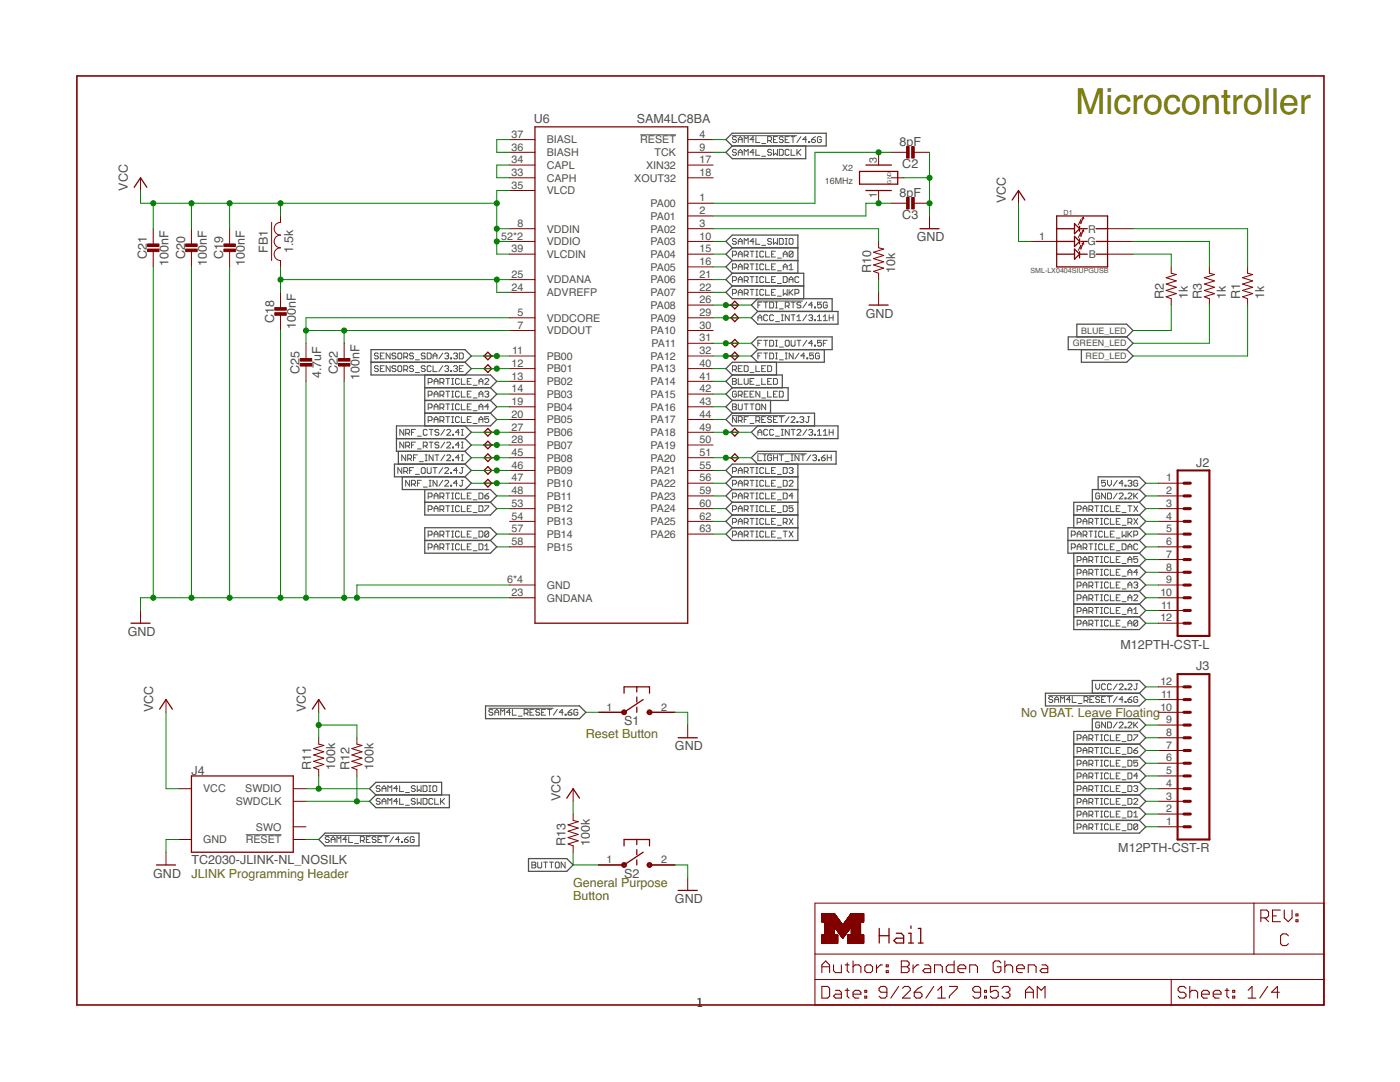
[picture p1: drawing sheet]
<svg xmlns="http://www.w3.org/2000/svg" width="279mm" height="216mm" viewBox="0 0 279 216" stroke-linecap="round" stroke-linejoin="round" font-family="sans-serif">
<defs><g id="words">
<text font-size="7.2" fill="#808000" x="214.6" y="22.8">Microcontroller</text>
<text font-size="2.7" x="139" y="200.9">1</text>
<g font-size="2.5" fill="#505050">
<text x="106.5" y="24.6">U6</text>
<text x="127.1" y="24.6">SAM4LC8BA</text>
<text x="179.5" y="29.1">8pF</text>
<text x="180.1" y="33.4">C2</text>
<text x="25.5" y="38" transform="rotate(-90 25.5 38)">VCC</text>
<text x="179.5" y="39.3">8pF</text>
<text x="200.7" y="40.6" transform="rotate(-90 200.7 40.6)">VCC</text>
<text x="180.1" y="43.6">C3</text>
<text x="29.3" y="51.7" transform="rotate(-90 29.3 51.7)">C21</text>
<text x="33.6" y="53" transform="rotate(-90 33.6 53)">100nF</text>
<text x="36.9" y="51.7" transform="rotate(-90 36.9 51.7)">C20</text>
<text x="41.2" y="53" transform="rotate(-90 41.2 53)">100nF</text>
<text x="44.6" y="51.7" transform="rotate(-90 44.6 51.7)">C19</text>
<text x="48.9" y="53" transform="rotate(-90 48.9 53)">100nF</text>
<text x="53.4" y="50.5" transform="rotate(-90 53.4 50.5)">FB1</text>
<text x="58.5" y="50.5" transform="rotate(-90 58.5 50.5)">1.5k</text>
<text x="183" y="48.2">GND</text>
<text x="173.8" y="54.5" transform="rotate(-90 173.8 54.5)">R10</text>
<text x="178.6" y="54.5" transform="rotate(-90 178.6 54.5)">10k</text>
<text x="232.2" y="59.6" transform="rotate(-90 232.2 59.6)">R2</text>
<text x="237" y="59.6" transform="rotate(-90 237 59.6)">1k</text>
<text x="239.9" y="59.6" transform="rotate(-90 239.9 59.6)">R3</text>
<text x="244.7" y="59.6" transform="rotate(-90 244.7 59.6)">1k</text>
<text x="247.5" y="59.6" transform="rotate(-90 247.5 59.6)">R1</text>
<text x="252.3" y="59.6" transform="rotate(-90 252.3 59.6)">1k</text>
<text x="54.7" y="64.4" transform="rotate(-90 54.7 64.4)">C18</text>
<text x="59" y="65.7" transform="rotate(-90 59 65.7)">100nF</text>
<text x="172.8" y="63.4">GND</text>
<text x="59.8" y="74.6" transform="rotate(-90 59.8 74.6)">C25</text>
<text x="64.1" y="75.5" transform="rotate(-90 64.1 75.5)">4.7uF</text>
<text x="67.4" y="74.6" transform="rotate(-90 67.4 74.6)">C22</text>
<text x="71.7" y="75.9" transform="rotate(-90 71.7 75.9)">100nF</text>
<text x="238.7" y="93.1">J2</text>
<text x="25.5" y="126.9">GND</text>
<text x="223.6" y="129.4">M12PTH-CST-L</text>
<text x="238.7" y="133.7">J3</text>
<text x="30.6" y="142.1" transform="rotate(-90 30.6 142.1)">VCC</text>
<text x="61.1" y="142.1" transform="rotate(-90 61.1 142.1)">VCC</text>
<text x="124.5" y="144.7">S1</text>
<text x="134.7" y="149.7">GND</text>
<text x="38.2" y="154.6">J4</text>
<text x="62.1" y="153.6" transform="rotate(-90 62.1 153.6)">R11</text>
<text x="66.9" y="153.6" transform="rotate(-90 66.9 153.6)">100k</text>
<text x="69.7" y="153.6" transform="rotate(-90 69.7 153.6)">R12</text>
<text x="74.5" y="153.6" transform="rotate(-90 74.5 153.6)">100k</text>
<text x="111.8" y="159.9" transform="rotate(-90 111.8 159.9)">VCC</text>
<text x="38.2" y="172.3">TC2030-JLINK-NL_NOSILK</text>
<text x="112.9" y="168.8" transform="rotate(-90 112.9 168.8)">R13</text>
<text x="117.7" y="168.8" transform="rotate(-90 117.7 168.8)">100k</text>
<text x="223.2" y="170.1">M12PTH-CST-R</text>
<text x="30.6" y="175.1">GND</text>
<text x="124.5" y="175.1">S2</text>
<text x="134.7" y="180.2">GND</text>
</g>
<g font-size="2.5" fill="#808000">
<text x="203.8" y="143.1">No VBAT. Leave Floating</text>
<text x="116.9" y="147.2">Reset Button</text>
<text x="38.2" y="175.1">JLINK Programming Header</text>
<text x="114.4" y="176.9">General Purpose</text>
<text x="114.4" y="179.6">Button</text>
</g>
<g font-size="2.1" fill="#505050">
<text x="102.1" y="27.5">37</text>
<text x="109.1" y="28.6">BIASL</text>
<text x="127.8" y="28.6">RESET</text>
<text x="139.6" y="27.5">4</text>
<text x="102.1" y="30">36</text>
<text x="102.1" y="32.6">34</text>
<text x="102.1" y="35.1">33</text>
<text x="109.1" y="31.2">BIASH</text>
<text x="109.1" y="33.7">CAPL</text>
<text x="129" y="33.7">XIN32</text>
<text x="130.6" y="31.2">TCK</text>
<text x="139.6" y="30">9</text>
<text x="139.6" y="32.6">17</text>
<text x="139.6" y="35.1">18</text>
<text x="175" y="32.6" transform="rotate(-90 175 32.6)">3</text>
<text x="102.1" y="37.7">35</text>
<text x="109.1" y="38.8">VLCD</text>
<text x="109.1" y="36.2">CAPH</text>
<text x="126.6" y="36.2">XOUT32</text>
<text x="129.8" y="41.3">PA00</text>
<text x="139.6" y="40.2">1</text>
<text x="175" y="39.6" transform="rotate(-90 175 39.6)">1</text>
<text x="100" y="47.8">52*2</text>
<text x="103.2" y="45.3">8</text>
<text x="109.1" y="46.4">VDDIN</text>
<text x="129.8" y="43.9">PA01</text>
<text x="129.8" y="46.4">PA02</text>
<text x="139.6" y="42.7">2</text>
<text x="139.6" y="45.3">3</text>
<text x="139.6" y="47.8">10</text>
<text x="207.4" y="47.8">1</text>
<text x="217.2" y="46.4">R</text>
<text x="102.1" y="50.4">39</text>
<text x="109.1" y="48.9">VDDIO</text>
<text x="109.1" y="51.5">VLCDIN</text>
<text x="129.8" y="48.9">PA03</text>
<text x="129.8" y="51.5">PA04</text>
<text x="139.6" y="50.4">15</text>
<text x="139.6" y="52.9">16</text>
<text x="217" y="48.9">G</text>
<text x="217.3" y="51.5">B</text>
<text x="102.1" y="58">24</text>
<text x="102.1" y="55.4">25</text>
<text x="109.1" y="59.1">ADVREFP</text>
<text x="109.1" y="56.6">VDDANA</text>
<text x="129.8" y="54">PA05</text>
<text x="129.8" y="56.6">PA06</text>
<text x="129.8" y="59.1">PA07</text>
<text x="139.6" y="55.4">21</text>
<text x="139.6" y="58">22</text>
<text x="103.2" y="63.1">5</text>
<text x="103.2" y="65.6">7</text>
<text x="109.1" y="64.2">VDDCORE</text>
<text x="129.8" y="61.6">PA08</text>
<text x="129.8" y="64.2">PA09</text>
<text x="139.6" y="60.5">26</text>
<text x="139.6" y="63.1">29</text>
<text x="139.6" y="65.6">30</text>
<text x="102.2" y="70.7">11</text>
<text x="109.1" y="66.7">VDDOUT</text>
<text x="109.1" y="71.8">PB00</text>
<text x="129.8" y="66.7">PA10</text>
<text x="129.8" y="71.8">PA12</text>
<text x="130" y="69.2">PA11</text>
<text x="139.6" y="68.1">31</text>
<text x="139.6" y="70.7">32</text>
<text x="102.1" y="75.7">13</text>
<text x="102.1" y="73.2">12</text>
<text x="109.1" y="76.9">PB02</text>
<text x="109.1" y="74.3">PB01</text>
<text x="129.8" y="74.3">PA13</text>
<text x="129.8" y="76.9">PA14</text>
<text x="139.6" y="73.2">40</text>
<text x="139.6" y="75.7">41</text>
<text x="102.1" y="83.4">20</text>
<text x="102.1" y="80.8">19</text>
<text x="102.1" y="78.3">14</text>
<text x="109.1" y="81.9">PB04</text>
<text x="109.1" y="79.4">PB03</text>
<text x="129.8" y="79.4">PA15</text>
<text x="129.8" y="81.9">PA16</text>
<text x="139.6" y="78.3">42</text>
<text x="139.6" y="80.8">43</text>
<text x="139.6" y="83.4">44</text>
<text x="102.1" y="88.4">28</text>
<text x="102.1" y="85.9">27</text>
<text x="109.1" y="89.6">PB07</text>
<text x="109.1" y="87">PB06</text>
<text x="109.1" y="84.5">PB05</text>
<text x="129.8" y="84.5">PA17</text>
<text x="129.8" y="87">PA18</text>
<text x="129.8" y="89.6">PA19</text>
<text x="139.6" y="85.9">49</text>
<text x="139.6" y="88.4">50</text>
<text x="102.1" y="93.5">46</text>
<text x="102.1" y="91">45</text>
<text x="109.1" y="94.6">PB09</text>
<text x="109.1" y="92.1">PB08</text>
<text x="129.8" y="92.1">PA20</text>
<text x="129.8" y="94.6">PA21</text>
<text x="139.6" y="91">51</text>
<text x="139.6" y="93.5">55</text>
<text x="102.1" y="101.1">53</text>
<text x="102.1" y="98.6">48</text>
<text x="102.1" y="96.1">47</text>
<text x="109.1" y="99.7">PB11</text>
<text x="109.1" y="97.2">PB10</text>
<text x="129.8" y="97.2">PA22</text>
<text x="129.8" y="99.7">PA23</text>
<text x="139.6" y="96.1">56</text>
<text x="139.6" y="98.6">59</text>
<text x="139.6" y="101.1">60</text>
<text x="232.8" y="101.1">3</text>
<text x="232.8" y="98.6">2</text>
<text x="232.8" y="96.1">1</text>
<text x="102.1" y="106.2">57</text>
<text x="102.1" y="103.7">54</text>
<text x="109.1" y="107.3">PB14</text>
<text x="109.1" y="102.3">PB12</text>
<text x="109.1" y="104.8">PB13</text>
<text x="129.8" y="102.3">PA24</text>
<text x="129.8" y="104.8">PA25</text>
<text x="129.8" y="107.3">PA26</text>
<text x="139.6" y="103.7">62</text>
<text x="139.6" y="106.2">63</text>
<text x="232.8" y="106.2">5</text>
<text x="232.8" y="103.7">4</text>
<text x="102.1" y="108.8">58</text>
<text x="109.1" y="109.9">PB15</text>
<text x="232.8" y="113.8">8</text>
<text x="232.8" y="111.3">7</text>
<text x="232.8" y="108.8">6</text>
<text x="101.2" y="116.4">6*4</text>
<text x="102.1" y="118.9">23</text>
<text x="109.1" y="117.5">GND</text>
<text x="231.6" y="118.9">10</text>
<text x="232.8" y="116.4">9</text>
<text x="109.1" y="120">GNDANA</text>
<text x="231.6" y="124">12</text>
<text x="231.7" y="121.5">11</text>
<text x="231.6" y="136.7">12</text>
<text x="121" y="141.8">1</text>
<text x="132" y="141.8">2</text>
<text x="231.6" y="141.8">10</text>
<text x="231.7" y="139.2">11</text>
<text x="232.8" y="149.4">7</text>
<text x="232.8" y="146.9">8</text>
<text x="232.8" y="144.3">9</text>
<text x="232.8" y="154.5">5</text>
<text x="232.8" y="151.9">6</text>
<text x="40.5" y="158.1">VCC</text>
<text x="47" y="160.7">SWDCLK</text>
<text x="48.9" y="158.1">SWDIO</text>
<text x="232.8" y="159.5">3</text>
<text x="232.8" y="157">4</text>
<text x="51.1" y="165.7">SWO</text>
<text x="232.8" y="164.6">1</text>
<text x="232.8" y="162.1">2</text>
<text x="40.5" y="168.3">GND</text>
<text x="49" y="168.3">RESET</text>
<text x="121" y="172.2">1</text>
<text x="132" y="172.2">2</text>
</g>
<g font-size="1.8" fill="#505050">
<text x="168.1" y="34.2">X2</text>
<text x="164.6" y="36.7">16MHz</text>
<text x="214.1" y="69.1">GREEN_LED</text>
<text x="215.8" y="66.6">BLUE_LED</text>
<text x="216.7" y="71.7">RED_LED</text>
</g>
<g font-size="1.4" fill="#505050">
<text x="212.3" y="42.8">D1</text>
<text x="205.6" y="54.5">SML-LX0404SIUPGUSB</text>
</g>
<text font-size="1.1" fill="#505050" x="177.9" y="36.6" transform="rotate(-90 177.9 36.6)">GND</text>
</g></defs>
<g fill="none" stroke="#505050" stroke-width=".2">
<path d="M127.8 26.9h7.1M146.1 27.1h12.9M147 27.5l-.2-.2h-.4l-.2 .4 .2 .2h.4l.2 .3-.2 .2h-.4l-.2-.2M147 30l-.2-.2h-.4l-.2 .4 .2 .2h.4l.2 .4-.2 .2h-.4l-.2-.2M147.3 27.9h.8M147.3 28.4v-.7l.4-.4 .4 .4v.7M147.3 31v-.8l.4-.4 .4 .4v.8M147.3 30.4h.8M148.5 28.4v-1.1l.4 .4 .4-.4v1.1M148.5 31v-1.2l.4 .4 .4-.4v1.2M150.5 27.9h-.8l.6-.6v1.1M150.5 30.4h-.8l.6-.6v1.2"/>
<path d="M150.9 27.3v1.1h.7M150.9 29.8v1.2h.7M152 28.6h.8M152 31.2h.8M153.2 28h.6l.2-.1v-.4l-.2-.2h-.6v1.1M153.6 28l.4 .4M154 30l-.2-.2h-.4l-.2 .4 .2 .2h.4l.2 .4-.2 .2h-.4l-.2-.2M154.4 27.9h.3M154.4 29.8v1.2l.3-.4 .5 .4v-1.2M155.2 27.3h-.8v1.1h.8M155.5 29.8h.6l.2 .2v.8l-.2 .2h-.6zM156.3 27.5l-.2-.2h-.4l-.2 .2 .2 .4h.4l.2 .1-.2 .4h-.4l-.2-.2"/>
<path d="M156.7 27.9h.4M157.5 27.3h-.8v1.1h.8M157.5 30l-.2-.2h-.4l-.2 .2v.8l.2 .2h.4l.2-.2M157.9 27.3h.7M157.9 29.8v1.2h.7M158.3 27.3v1.1M159 29.8v1.2M159.2 30.4l.6 .6M159.8 27.3l-.8 1.1M159.8 29.8l-.8 .8M161 27.9h-.8l.6-.6v1.1M161.4 28.2h.2v.2h-.2z"/>
<path d="M162 27.9h.6l.2 .3-.2 .2h-.4l-.2-.2zM162.8 27.3l-.8 .6M163.9 27.5l-.2-.2h-.4l-.2 .2v.7l.2 .2h.4l.2-.2v-.3h-.4M146.2 58.5h.6l.2-.2v-.4l-.2-.2h-.6v1.2M146.2 50.9h.6l.2-.2v-.4l-.2-.2h-.6v1.2M146.2 53.4h.6l.2-.1v-.4l-.2-.2h-.6v1.1M146.2 56h.6l.2-.2v-.4l-.2-.2h-.6v1.2M147 47.8l-.2-.2h-.4l-.2 .4 .2 .2h.4l.2 .4-.2 .1h-.4l-.2-.1M147.3 48.7v-.7l.4-.4 .4 .4v.7M147.3 51.3v-.8l.4-.4 .4 .4v.8M147.3 53.8v-.8l.4-.3 .4 .3v.8M147.3 56.4v-.8l.4-.4 .4 .4v.8"/>
<path d="M147.3 58.9v-.8l.4-.4 .4 .4v.8M147.3 48.2h.8M147.3 58.3h.8M147.3 55.8h.8M147.3 53.3h.8M147.3 50.7h.8M148.5 48.7v-1.1l.4 .4 .4-.4v1.1M148.5 50.9h.6l.2-.2v-.4l-.2-.2h-.6v1.2M148.5 53.4h.6l.2-.1v-.4l-.2-.2h-.6v1.1M148.5 56h.6l.2-.2v-.4l-.2-.2h-.6v1.2M148.5 58.5h.6l.2-.2v-.4l-.2-.2h-.6v1.2M148.9 58.5l.4 .4"/>
<path d="M148.9 56l.4 .4M148.9 53.4l.4 .4M148.9 50.9l.4 .4M149.7 57.7h.8M149.7 55.2h.8M149.7 52.7h.8M149.7 50.1h.8M150.1 50.1v1.2M150.1 52.7v1.1M150.1 55.2v1.2M150.1 57.7v1.2M150.5 48.2h-.8l.6-.6v1.1"/>
<path d="M150.9 47.6v1.1h.7M150.9 57.7h.4M150.9 58.9h.4M150.9 55.2h.4M150.9 56.4h.4M150.9 52.7h.4M150.9 53.8h.4M150.9 50.1h.4M150.9 51.3h.4M151 50.1v1.2M151 52.7v1.1M151 55.2v1.2"/>
<path d="M151 57.7v1.2M152 49h.8M152.4 50.3l-.2-.2h-.4l-.2 .2v.8l.2 .2h.4l.2-.2M152.4 52.9l-.2-.2h-.4l-.2 .2v.7l.2 .2h.4l.2-.2M152.4 55.4l-.2-.2h-.4l-.2 .2v.8l.2 .2h.4l.2-.2M152.4 57.9l-.2-.2h-.4l-.2 .2v.8l.2 .2h.4l.2-.2M152.8 50.1v1.2h.8M152.8 52.7v1.1h.8M152.8 55.2v1.2h.8M152.8 57.7v1.2h.8M154 47.8l-.2-.2h-.4l-.2 .4 .2 .2h.4l.2 .4-.2 .1h-.4l-.2-.1M154 58.3h.4"/>
<path d="M154 55.8h.4M154 53.3h.4M154 50.7h.4M154.4 47.6v1.1l.3-.3 .5 .3v-1.1M154.7 50.1h-.7v1.2h.7M154.7 52.7h-.7v1.1h.7M154.7 55.2h-.7v1.2h.7M154.7 57.7h-.7v1.2h.7M155.2 59.1h.7M155.2 56.6h.7M155.2 54h.7M155.2 51.5h.7"/>
<path d="M155.5 47.6h.6l.2 .2v.8l-.2 .1h-.6zM156.3 51.3v-.8l.4-.4 .4 .4v.8M156.3 53.8v-.8l.4-.3 .4 .3v.8M156.3 55.2h.6l.2 .2v.8l-.2 .2h-.6zM156.3 57.7v1.2l.4-.4 .4 .4v-1.2M156.3 53.3h.8M156.3 50.7h.8M156.7 47.6h.4M156.7 48.7h.4M156.9 47.6v1.1M157.5 47.8l.2-.2h.4l.2 .2v.8l-.2 .1h-.4l-.2-.1zM157.5 56.4v-.8l.4-.4 .4 .4v.8"/>
<path d="M157.5 53l.4-.3v1.1M157.5 57.7v1.2M157.5 55.8h.8M157.5 53.8h.8M157.7 58.3l.6 .6M158.3 50.3v.8l-.2 .2h-.4l-.2-.2M158.3 50.3l-.2-.2h-.4l-.2 .2v.8M158.3 57.7l-.8 .8M158.3 50.3l-.8 .8M158.6 58.5h.6l.2-.2v-.4l-.2-.2h-.6v1.2M159.4 55.4l-.2-.2h-.3l-.3 .2v.8l.3 .2h.3l.2-.2M75.5 73.2l-.2-.2h-.4l-.2 .2 .2 .4h.4l.2 .2-.2 .3h-.4l-.2-.1"/>
<path d="M75.5 70.6l-.2-.2h-.4l-.2 .2 .2 .4h.4l.2 .2-.2 .4h-.4l-.2-.2M75.9 73.6h.4M75.9 71h.4M76.7 73h-.8v1.1h.8M76.7 70.4h-.8v1.2h.8M77.9 70.4v1.2l-.8-1.2v1.2M77.9 73v1.1l-.8-1.1v1.1M79 73.2l-.2-.2h-.4l-.2 .4 .2 .2h.4l.2 .4-.2 .1h-.4l-.2-.1M79 70.6l-.2-.2h-.4l-.2 .4 .2 .2h.4l.2 .4-.2 .2h-.4l-.2-.2M79.4 73.2l.2-.2h.4l.2 .2v.8l-.2 .1h-.4l-.2-.1zM79.4 70.6l.2-.2h.4l.2 .2v.8l-.2 .2h-.4l-.2-.2zM80.6 73.8h.6l.2-.2v-.4l-.2-.2h-.6v1.1"/>
<path d="M80.6 71.2h.6l.2-.2v-.4l-.2-.2h-.6v1.2M81 71.2l.4 .4M81 73.8l.4 .3M82.5 73.2l-.2-.2h-.4l-.2 .4 .2 .2h.4l.2 .4-.2 .1h-.4l-.2-.1M82.5 70.6l-.2-.2h-.4l-.2 .4 .2 .2h.4l.2 .4-.2 .2h-.4l-.2-.2M82.9 74.3h.8M82.9 71.8h.8M84.9 73.2l-.2-.2h-.4l-.2 .2 .2 .4h.4l.2 .2-.2 .3h-.4l-.2-.1M84.9 70.6l-.2-.2h-.4l-.2 .2 .2 .4h.4l.2 .2-.2 .4h-.4l-.2-.2M85.3 70.4h.5l.2 .2v.8l-.2 .2h-.5zM85.4 76.3h.6l.2-.2v-.4l-.2-.2h-.6v1.2M85.4 78.8h.6l.2-.2v-.3l-.2-.2h-.6v1.1"/>
<path d="M86 73.2l-.2-.2h-.4l-.1 .2v.8l.1 .1h.4l.2-.1M86.4 73v1.1h.8M86.4 71h.8M86.4 71.6v-.8l.4-.4 .4 .4v.8M86.6 76.1h.8M86.6 78.6h.8M86.6 76.7v-.8l.4-.4 .4 .4v.8M86.6 79.2v-.8l.4-.3 .4 .3v.8M87.8 76.3h.6l.2-.2v-.4l-.2-.2h-.6v1.2M87.8 78.8h.6l.2-.2v-.3l-.2-.2h-.6v1.1M88.2 78.8l.4 .4M88.2 76.3l.4 .4"/>
<path d="M88.4 70.4l-.8 1.2M88.4 73l-.8 1.1M88.8 73.2l.2-.2h.3l.2 .2-.2 .4M88.8 70.6l.2-.2h.3l.2 .2-.2 .4M89 75.5h.7M89 78.1h.7M89.2 73.6h.1M89.2 71h.1M89.3 73.6l.2 .2-.2 .3h-.3l-.2-.1M89.3 71l.2 .2-.2 .4h-.3l-.2-.2M89.4 75.5v1.2M89.4 78.1v1.1"/>
<path d="M89.9 74h.2v.1h-.2zM89.9 71.4h.2v.2h-.2zM90.1 75.5h.4M90.1 76.7h.4M90.1 78.1h.4M90.1 79.2h.4M90.3 75.5v1.2M90.3 78.1v1.1M90.5 73.2l.2-.2h.4l.2 .2-.2 .4M90.5 70.6l.2-.2h.4l.2 .2-.2 .4M90.9 73.6h.2M90.9 71h.2"/>
<path d="M91.1 73.6l.2 .2-.2 .3h-.4l-.2-.1M91.1 71l.2 .2-.2 .4h-.4l-.2-.2M91.7 73.6h.4M91.7 70.4h.6l.2 .2v.8l-.2 .2h-.6zM91.7 75.7l-.2-.2h-.4l-.2 .2v.8l.2 .2h.4l.2-.2M91.7 78.3l-.2-.2h-.4l-.2 .2v.7l.2 .2h.4l.2-.2M92.1 75.5v1.2h.8M92.1 78.1v1.1h.8M92.5 73h-.8v1.1h.8M93.3 76.1h.3M93.3 78.6h.3M94 75.5h-.7v1.2h.7"/>
<path d="M94 78.1h-.7v1.1h.7M94.4 76.9h.8M94.4 79.4h.8M95.6 76.1h.8M95.6 78.6h.8M95.6 76.7v-.8l.4-.4 .4 .4v.8M95.6 79.2v-.8l.4-.3 .4 .3v.8M96.8 75.7l.2-.2h.3l.2 .2v.2l-.7 .8h.7M96.8 78.3l.2-.2h.3l.2 .2-.2 .3M97.2 78.6h.1M97.3 78.6l.2 .2-.2 .4h-.3l-.2-.2M146.2 73.8h.6l.2-.2v-.4l-.2-.2h-.6v1.1"/>
<path d="M146.2 75.5h.6l.2 .2-.2 .4 .2 .4-.2 .2h-.6zM146.2 76.1h.6M146.6 73.8l.4 .3M147 78.3l-.2-.2h-.4l-.2 .2v.7l.2 .2h.4l.2-.2v-.4h-.4M147.3 75.5v1.2h.8M147.3 78.8h.6l.2-.2v-.3l-.2-.2h-.6v1.1M147.3 73.6h.4M147.7 78.8l.4 .4M148.1 73h-.8v1.1h.8M148.5 73h.6l.2 .2v.8l-.2 .1h-.6zM148.5 75.5v1l.2 .2h.4l.2-.2v-1M148.5 78.6h.4"/>
<path d="M149.3 78.1h-.8v1.1h.8M149.7 74.3h.8M149.7 76.1h.4M149.7 78.6h.4M150.5 75.5h-.8v1.2h.8M150.5 78.1h-.8v1.1h.8M150.9 73v1.1h.7M150.9 76.9h.7M151.2 60.1h9M151.3 64v-.8l.4-.4 .3 .4v.8M151.3 63.4h.7M151.3 60.9h.4"/>
<path d="M151.3 68.5h.4M151.3 71h.4M151.6 78.1v1.1l-.7-1.1v1.1M152 73.6h.4M152 75.5v1.2h.8M152 79.4h.8M152 60.3h-.7v1.1M152 67.9h-.7v1.2M152 70.4h-.7v1.2M152.4 60.3h.8M152.4 67.9h.8M152.4 70.4h.8"/>
<path d="M152.8 73h-.8v1.1h.8M152.8 60.3v1.1M152.8 67.9v1.2M152.8 70.4v1.2M153.2 73h.6l.2 .2v.8l-.2 .1h-.6zM153.2 78.1v1.1h.8M153.2 76.1h.4M153.2 63l-.2-.2h-.4l-.2 .2v.8l.2 .2h.4l.2-.2M153.6 60.3h.6l.2 .2v.8l-.2 .1h-.6zM153.6 67.9h.6l.2 .2v.8l-.2 .2h-.6zM153.6 70.4h.6l.2 .2v.8l-.2 .2h-.6zM154 75.5h-.8v1.2h.8"/>
<path d="M154.4 75.5h.6l.2 .2v.8l-.2 .2h-.6zM154.4 78.6h.3M154.4 63l-.2-.2h-.4l-.2 .2v.8l.2 .2h.4l.2-.2M154.8 64.2h.8M154.8 60.3h.4M154.8 61.4h.4M154.8 67.9h.4M154.8 69.1h.4M154.8 70.4h.4M154.8 71.6h.4M155 60.3v1.1M155 67.9v1.2"/>
<path d="M155 70.4v1.2M155.2 78.1h-.8v1.1h.8M155.5 78.1h.6l.2 .2v.7l-.2 .2h-.6zM155.6 61.6h.7M155.6 69.3h.7M155.6 71.8h.7M155.9 62.8h.4M155.9 64h.4M156.1 62.8v1.2M156.7 61.1h.6l.2-.2v-.4l-.2-.2h-.6v1.1M156.7 70.4h.4M156.7 71.6h.4"/>
<path d="M156.9 67.9h.4l.2 .2v.8l-.2 .2h-.4l-.2-.2v-.8zM156.9 70.4v1.2M157.1 61.1l.4 .3M157.5 62.8v1.2l-.8-1.2v1.2M157.9 67.9v1l.2 .2h.4l.2-.2v-1M157.9 62.8h.8M157.9 60.3h.8M158.3 60.3v1.1M158.3 62.8v1.2M158.3 70.4v1.2l-.8-1.2v1.2M159 64h.8M159 63.2l.4-.4v1.2"/>
<path d="M159 67.9h.8M159.4 67.9v1.2M159.4 70.4l-.7 1.2M159.8 60.5l-.2-.2h-.3l-.3 .2 .3 .4h.3l.2 .2-.2 .3h-.3l-.3-.1M160.6 71h-.8l.6-.6v1.2M161 62.8l-.8 1.2M161 60.3l-.8 1.1M161 67.9l-.8 1.2M161 71.4h.2v.2h-.2zM161.4 63l.2-.2h.4l.2 .2-.2 .4M161.8 63.4h.2M162 63.4l.2 .2-.2 .4h-.4l-.2-.2"/>
<path d="M162.2 60.9h-.8l.6-.6v1.1M162.2 68.5h-.8l.6-.6v1.2M162.4 70.4h-.8v.6l.4-.2 .4 .2v.4l-.2 .2h-.4l-.2-.2M162.6 61.3h.2v.1h-.2zM162.6 63.8h.2v.2h-.2zM162.6 68.9h.2v.2h-.2zM163.2 64h.7M163.2 63.2l.3-.4v1.2M163.5 70.6l-.2-.2h-.3l-.2 .2v.8l.2 .2h.3l.2-.2v-.4h-.3M163.9 60.3h-.7v.6l.3-.2 .4 .2v.4l-.2 .1h-.4l-.1-.1M163.9 67.9h-.7v.6l.3-.2 .4 .2v.4l-.2 .2h-.4l-.1-.2M164.3 64h.8"/>
<path d="M164.3 63.2l.4-.4v1.2M164.3 68.5h.4M165.1 60.5l-.2-.2h-.4l-.2 .2v.8l.2 .1h.4l.2-.1v-.4h-.4M165.1 67.9h-.8v1.2M165.5 63.4h.8M165.5 62.8v1.2M166.3 62.8v1.2M80.2 93.3v1.2l-.8-1.2v1.2M80.6 85.7v1.1l-.8-1.1v1.1M80.6 88.2v1.2l-.8-1.2v1.2M80.6 94.1h.6l.2-.2v-.4l-.2-.2h-.6v1.2M81 86.5h.6l.1-.2v-.4l-.1-.2h-.6v1.1"/>
<path d="M81 90.8v1.1l-.8-1.1v1.1M81 89h.6l.1-.2v-.4l-.1-.2h-.6v1.2M81 94.1l.4 .4M81.4 91.5h.5l.2-.2v-.3l-.2-.2h-.5v1.1M81.4 86.5l.3 .3M81.4 89l.3 .4M81.7 93.9h.4M81.7 95.8v1.2l-.7-1.2v1.2M81.7 91.5l.4 .4M82.1 96.6h.6l.2-.2v-.4l-.2-.2h-.6v1.2M82.1 86.3h.4M82.1 88.8h.4"/>
<path d="M82.5 93.3h-.8v1.2M82.5 91.3h.4M82.5 96.6l.4 .4M82.9 94.7h.8M82.9 85.7h-.8v1.1M82.9 88.2h-.8v1.2M83.3 96.4h.4M83.3 90.8h-.8v1.1M83.3 87h.8M83.3 89.6h.8M83.7 92.1h.8M84.1 93.5l.2-.2h.4l.2 .2v.8l-.2 .2h-.4l-.2-.2z"/>
<path d="M84.1 95.8h-.8v1.2M84.5 97.2h.8M84.5 89h.5l.3-.2v-.4l-.3-.2h-.5v1.2M84.9 89l.4 .4M84.9 90.8h.4M84.9 91.9h.4M85 90.8v1.1M85.3 93.3v1l.1 .2h.4l.2-.2v-1M85.3 85.9l-.3-.2h-.3l-.2 .2v.8l.2 .1h.3l.3-.1M85.4 99.1h.6l.2-.1v-.4l-.2-.2h-.6v1.1M85.4 81.4h.6l.2-.2v-.4l-.2-.2h-.6v1.2M85.4 83.9h.6l.2-.2v-.4l-.2-.2h-.6v1.2"/>
<path d="M85.6 95.8h.4M85.6 97h.4M85.6 85.7h.8M85.6 88.2h.8M85.8 95.8v1.2M86 85.7v1.1M86 88.2v1.2M86.4 90.8v1.1l-.8-1.1v1.1M86.4 93.3h.8M86.6 99h.8M86.6 81.8v-.8l.4-.4 .4 .4v.8M86.6 84.3v-.8l.4-.4 .4 .4v.8"/>
<path d="M86.6 99.5v-.7l.4-.4 .4 .4v.7M86.6 83.7h.8M86.6 81.2h.8M86.8 93.3v1.2M86.8 90.8h.8M87.2 95.8v1.2l-.8-1.2v1.2M87.2 90.8v1.1M87.6 88.4l-.2-.2h-.4l-.2 .2 .2 .4h.4l.2 .2-.2 .4h-.4l-.2-.2M87.6 85.9l-.2-.2h-.4l-.2 .2 .2 .4h.4l.2 .2-.2 .3h-.4l-.2-.1M87.8 99.1h.6l.2-.1v-.4l-.2-.2h-.6v1.1M87.8 83.9h.6l.2-.2v-.4l-.2-.2h-.6v1.2M87.8 81.4h.6l.2-.2v-.4l-.2-.2h-.6v1.2"/>
<path d="M88.2 83.9l.4 .4M88.2 81.4l.4 .4M88.2 99.1l.4 .4M88.4 93.3l-.8 1.2M88.4 95.8l-.8 1.2M88.8 96l.2-.2h.3l.2 .2v.2l-.7 .8h.7M88.8 93.5l.2-.2h.3l.2 .2v.2l-.7 .8h.7M88.8 85.7l-.8 1.1M88.8 88.2l-.8 1.2M88.8 90.8l-.8 1.1M89 98.4h.7M89 83.1h.7"/>
<path d="M89 80.6h.7M89.2 85.9l.1-.2h.4l.2 .2v.2l-.7 .7h.7M89.2 88.4l.1-.2h.4l.2 .2v.2l-.7 .8h.7M89.2 91l.1-.2h.4l.2 .2v.1l-.7 .8h.7M89.4 80.6v1.2M89.4 83.1v1.2M89.4 98.4v1.1M89.9 96.8h.2v.2h-.2zM89.9 94.3h.2v.2h-.2zM90.1 98.4h.4M90.1 99.5h.4M90.1 83.1h.4"/>
<path d="M90.1 84.3h.4M90.1 80.6h.4M90.1 81.8h.4M90.3 86.7h.2v.1h-.2zM90.3 89.2h.2v.2h-.2zM90.3 91.7h.2v.2h-.2zM90.3 80.6v1.2M90.3 83.1v1.2M90.3 98.4v1.1M91.3 96.4h-.8l.6-.6v1.2M91.3 93.9h-.8l.6-.6v1.2M91.7 86.3h-.8l.6-.6v1.1"/>
<path d="M91.7 88.8h-.8l.6-.6v1.2M91.7 91.3h-.8l.6-.5v1.1M91.7 98.6l-.2-.2h-.4l-.2 .2v.8l.2 .1h.4l.2-.1M91.7 83.3l-.2-.2h-.4l-.2 .2v.8l.2 .2h.4l.2-.2M91.7 80.8l-.2-.2h-.4l-.2 .2v.8l.2 .2h.4l.2-.2M92.1 98.4v1.1h.8M92.1 95.8h.4M92.1 83.1v1.2h.8M92.1 80.6v1.2h.8M92.1 93.3h.4M92.1 85.7h.4M92.1 86.8h.4"/>
<path d="M92.1 88.2h.4M92.1 89.4h.4M92.1 90.8h.4M92.1 91.9h.4M92.3 95.8v1l-.2 .2-.4-.2M92.3 93.3v1l-.2 .2-.4-.2M92.3 85.7v1.1M92.3 88.2v1.2M92.3 90.8v1.1M93.3 99h.3M93.3 83.7h.3M93.3 81.2h.3"/>
<path d="M94 98.4h-.7v1.1h.7M94 83.1h-.7v1.2h.7M94 80.6h-.7v1.2h.7M94.4 84.5h.8M94.4 82h.8M94.4 99.7h.8M95.6 98.4h.6l.2 .2v.8l-.2 .1h-.6zM95.6 83.7h.8M95.6 81.8v-.8l.4-.4 .4 .4v.8M95.6 84.3v-.8l.4-.4 .4 .4v.8M95.6 81.2h.8M96.8 99h.5l.2 .4-.2 .1h-.3l-.2-.1z"/>
<path d="M97.5 83.1h-.7v.6l.4-.2 .3 .2v.4l-.2 .2h-.3l-.2-.2M97.5 81.2h-.7l.5-.6v1.2M97.5 98.4l-.7 .6M146.1 82.9h10.6M146.2 99.1h.6l.2-.1v-.4l-.2-.2h-.6v1.1M146.2 80.6h.6l.2 .2-.2 .4 .2 .4-.2 .2h-.6zM146.2 94.1h.6l.2-.2v-.4l-.2-.2h-.6v1.2M146.2 96.6h.6l.2-.2v-.4l-.2-.2h-.6v1.2M146.2 81.2h.6M147 83.1v1.2l-.8-1.2v1.2M147.3 99h.8M147.3 80.6v1l.3 .2h.3l.2-.2v-1"/>
<path d="M147.3 83.9h.6l.2-.2v-.4l-.2-.2h-.6v1.2M147.3 94.5v-.8l.4-.4 .4 .4v.8M147.3 97v-.8l.4-.4 .4 .4v.8M147.3 99.5v-.7l.4-.4 .4 .4v.7M147.3 96.4h.8M147.3 93.9h.8M147.7 83.9l.4 .4M148.5 99.1h.6l.2-.1v-.4l-.2-.2h-.6v1.1M148.5 94.1h.6l.2-.2v-.4l-.2-.2h-.6v1.2M148.5 96.6h.6l.2-.2v-.4l-.2-.2h-.6v1.2M148.5 83.7h.4M148.5 80.6h.8"/>
<path d="M148.9 99.1l.4 .4M148.9 96.6l.4 .4M148.9 94.1l.4 .4M148.9 80.6v1.2M149.3 83.1h-.8v1.2M149.7 98.4h.8M149.7 95.8h.8M149.7 84.5h.8M149.7 80.6h.8M149.7 93.3h.8M150.1 80.6v1.2M150.1 93.3v1.2"/>
<path d="M150.1 95.8v1.2M150.1 98.4v1.1M150.9 98.4h.4M150.9 99.5h.4M150.9 83.9h.5l.2-.2v-.4l-.2-.2h-.5v1.2M150.9 95.8h.4M150.9 97h.4M150.9 93.3h.4M150.9 94.5h.4M151 80.6h.4l.2 .2v.8l-.2 .2h-.4l-.1-.2v-.8zM151 93.3v1.2M151 95.8v1.2"/>
<path d="M151 98.4v1.1M151.2 90.6h9.8M151.3 86.8v-.7l.4-.4 .3 .4v.7M151.3 83.9l.3 .4M151.3 90.8v1.1h.7M151.3 86.3h.7M152 83.7h.4M152.4 98.6l-.2-.2h-.4l-.2 .2v.8l.2 .1h.4l.2-.1M152.4 93.5l-.2-.2h-.4l-.2 .2v.8l.2 .2h.4l.2-.2M152.4 96l-.2-.2h-.4l-.2 .2v.8l.2 .2h.4l.2-.2M152.4 90.8h.4M152.4 91.9h.4"/>
<path d="M152.6 90.8v1.1M152.8 98.4v1.1h.8M152.8 80.6v1.2l-.8-1.2v1.2M152.8 83.1h-.8v1.2h.8M152.8 95.8v1.2h.8M152.8 93.3v1.2h.8M153.2 85.9l-.2-.2h-.4l-.2 .2v.8l.2 .1h.4l.2-.1M154 99h.4M154 83.3l-.2-.2h-.4l-.2 .4 .2 .2h.4l.2 .4-.2 .2h-.4l-.2-.2M154 91l-.2-.2h-.4l-.2 .2v.7l.2 .2h.4l.2-.2v-.4h-.4M154 96.4h.4M154 93.9h.4"/>
<path d="M154.4 83.7h.3M154.4 90.8v1.1M154.4 85.9l-.2-.2h-.4l-.2 .2v.8l.2 .1h.4l.2-.1M154.4 91.3h.8M154.7 98.4h-.7v1.1h.7M154.7 93.3h-.7v1.2h.7M154.7 95.8h-.7v1.2h.7M154.8 87h.8M155.2 83.1h-.8v1.2h.8M155.2 90.8v1.1M155.2 99.7h.7M155.2 94.7h.7"/>
<path d="M155.2 97.2h.7M155.5 83.1h.8M155.6 90.8h.7M155.9 85.7h.4M155.9 86.8h.4M155.9 83.1v1.2M155.9 90.8v1.1M156.1 85.7v1.1M156.3 98.4h.6l.2 .2v.8l-.2 .1h-.6zM156.3 93.3h.6l.2 .2v.8l-.2 .2h-.6zM156.3 95.8h.6l.2 .2v.8l-.2 .2h-.6zM156.7 92.1h.8"/>
<path d="M157.5 93.5l.2-.2h.4l.2 .2-.2 .4M157.5 96l.2-.2h.4l.2 .2v.2l-.8 .8h.8M157.5 83.1l-.8 1.2M157.5 85.7v1.1l-.8-1.1v1.1M157.9 83.3l.2-.2h.4l.1 .2v.2l-.7 .8h.7M157.9 93.9h.2M157.9 85.7h.8M157.9 90.8h.4M157.9 91.9h.4M158.1 93.9l.2 .2-.2 .4h-.4l-.2-.2M158.1 90.8v1.1M158.3 99h-.8l.6-.6v1.1"/>
<path d="M158.3 85.7v1.1M159 84.1h.2v.2h-.2zM159 85.9l.3-.2h.3l.2 .2v.2l-.8 .7h.8M159.4 90.8v1.1l-.7-1.1v1.1M159.6 83.3l.2-.2h.4l.2 .2-.2 .4M159.8 90.8h.8M160 83.7h.2M160.2 83.7l.2 .2-.2 .4h-.4l-.2-.2M160.2 90.8v1.1M161 85.7l-.8 1.1M161.2 83.1h.4M161.4 83.1v1l-.2 .2-.4-.2"/>
<path d="M161.4 85.9l.2-.2h.4l.2 .2-.2 .4M161.8 86.3h.2M161.8 90.8l-.8 1.1M162 86.3l.2 .2-.2 .3h-.4l-.2-.1M162.2 91l.2-.2h.4l.2 .2-.2 .3M162.6 86.7h.2v.1h-.2zM162.6 91.3h.2M162.8 91.3l.2 .2-.2 .4h-.4l-.2-.2M163.2 86.1l.3-.4v1.1M163.2 86.8h.7M163.3 91.7h.2v.2h-.2zM163.9 91.3h.6l.2 .4-.2 .2h-.4l-.2-.2z"/>
<path d="M164.3 86.1l.4-.4v1.1M164.3 86.8h.8M164.7 90.8l-.8 .5M165.1 90.8v1.1M165.1 91.3h.8M165.5 85.7v1.1M165.5 86.3h.8M165.9 90.8v1.1M166.3 85.7v1.1M219.5 98.6l-.2-.2h-.4l-.2 .2v.8l.2 .1h.4l.2-.1v-.4h-.4M220.6 95.8h-.7v.6l.3-.2 .4 .2v.4l-.2 .2h-.4l-.1-.2M220.6 98.4v1.1l-.7-1.1v1.1"/>
<path d="M221 98.4h.6l.2 .2v.8l-.2 .1h-.6zM221 95.8v.8l.4 .4 .4-.4v-.8M223 98.4l-.8 1.1M223 95.8l-.8 1.2M223.4 98.6l.1-.2h.4l.2 .2v.2l-.7 .7h.7M224.1 96.4h-.7l.5-.6v1.2M224.5 99.4h.2v.1h-.2zM224.5 96.8h.2v.2h-.2zM225.1 98.6l.2-.2h.4l.2 .2v.2l-.8 .7h.8M225.1 96l.2-.2h.4l.2 .2-.2 .4M225.5 96.4h.2M225.7 96.4l.2 .2-.2 .4h-.4l-.2-.2"/>
<path d="M226.3 98.4v1.1M226.5 99l.6 .5M227.1 96l-.2-.2h-.4l-.2 .2v.8l.2 .2h.4l.2-.2v-.4h-.4M227.1 98.4l-.8 .7M85.4 101.7h.6l.2-.2v-.4l-.2-.2h-.6v1.2M85.4 106.8h.6l.2-.2v-.4l-.2-.2h-.6v1.2M85.4 109.3h.6l.2-.2v-.4l-.2-.2h-.6v1.2M86.6 101.5h.8M86.6 106.6h.8M86.6 109.1h.8M86.6 102.1v-.8l.4-.4 .4 .4v.8M86.6 107.2v-.8l.4-.4 .4 .4v.8"/>
<path d="M86.6 109.7v-.8l.4-.4 .4 .4v.8M87.8 101.7h.6l.2-.2v-.4l-.2-.2h-.6v1.2M87.8 106.8h.6l.2-.2v-.4l-.2-.2h-.6v1.2M87.8 109.3h.6l.2-.2v-.4l-.2-.2h-.6v1.2M88.2 101.7l.4 .4M88.2 109.3l.4 .4M88.2 106.8l.4 .4M89 100.9h.7M89 106h.7M89 108.5h.7M89.4 100.9v1.2M89.4 106v1.2"/>
<path d="M89.4 108.5v1.2M90.1 100.9h.4M90.1 102.1h.4M90.1 106h.4M90.1 107.2h.4M90.1 108.5h.4M90.1 109.7h.4M90.3 100.9v1.2M90.3 106v1.2M90.3 108.5v1.2M91.7 101.1l-.2-.2h-.4l-.2 .2v.8l.2 .2h.4l.2-.2M91.7 106.2l-.2-.2h-.4l-.2 .2v.8l.2 .2h.4l.2-.2"/>
<path d="M91.7 108.7l-.2-.2h-.4l-.2 .2v.8l.2 .2h.4l.2-.2M92.1 100.9v1.2h.8M92.1 106v1.2h.8M92.1 108.5v1.2h.8M93.3 101.5h.3M93.3 106.6h.3M93.3 109.1h.3M94 100.9h-.7v1.2h.7M94 106h-.7v1.2h.7M94 108.5h-.7v1.2h.7M94.4 102.3h.8M94.4 107.4h.8"/>
<path d="M94.4 109.9h.8M95.6 100.9h.6l.2 .2v.8l-.2 .2h-.6zM95.6 106h.6l.2 .2v.8l-.2 .2h-.6zM95.6 108.5h.6l.2 .2v.8l-.2 .2h-.6zM96.8 100.9h.7v.2l-.7 .8v.2M96.8 109.7h.7M96.8 108.9l.4-.4v1.2M97.5 106.2l-.2-.2h-.3l-.2 .2v.8M97.5 106.2v.8l-.2 .2h-.3l-.2-.2M97.5 106.2l-.7 .8M146.2 101.7h.6l.2-.2v-.4l-.2-.2h-.6v1.2M146.2 104.2h.6l.2-.2v-.3l-.2-.3h-.6v1.2"/>
<path d="M146.2 106.8h.6l.2-.2v-.4l-.2-.2h-.6v1.2M147.3 107.2v-.8l.4-.4 .4 .4v.8M147.3 102.1v-.8l.4-.4 .4 .4v.8M147.3 104.6v-.8l.4-.4 .4 .4v.8M147.3 101.5h.8M147.3 106.6h.8M147.3 104h.8M148.5 101.7h.6l.2-.2v-.4l-.2-.2h-.6v1.2M148.5 104.2h.6l.2-.2v-.3l-.2-.3h-.6v1.2M148.5 106.8h.6l.2-.2v-.4l-.2-.2h-.6v1.2M148.9 106.8l.4 .4M148.9 104.2l.4 .4"/>
<path d="M148.9 101.7l.4 .4M149.7 100.9h.8M149.7 106h.8M149.7 103.4h.8M150.1 100.9v1.2M150.1 103.4v1.2M150.1 106v1.2M150.9 100.9h.4M150.9 102.1h.4M150.9 106h.4M150.9 107.2h.4M150.9 103.4h.4"/>
<path d="M150.9 104.6h.4M151 100.9v1.2M151 103.4v1.2M151 106v1.2M152.4 101.1l-.2-.2h-.4l-.2 .2v.8l.2 .2h.4l.2-.2M152.4 103.7l-.2-.3h-.4l-.2 .3v.7l.2 .2h.4l.2-.2M152.4 106.2l-.2-.2h-.4l-.2 .2v.8l.2 .2h.4l.2-.2M152.8 100.9v1.2h.8M152.8 106v1.2h.8M152.8 103.4v1.2h.8M154 101.5h.4M154 106.6h.4"/>
<path d="M154 104h.4M154.7 100.9h-.7v1.2h.7M154.7 103.4h-.7v1.2h.7M154.7 106h-.7v1.2h.7M155.2 102.3h.7M155.2 107.4h.7M155.2 104.8h.7M156.3 100.9h.6l.2 .2v.8l-.2 .2h-.6zM156.3 104.2h.6l.2-.2v-.3l-.2-.3h-.6v1.2M156.3 106h.8M156.7 106v1.2M156.7 104.2l.4 .4"/>
<path d="M157.5 106l.8 1.2M157.5 103.4l.8 1.2M158.3 100.9h-.8v.6l.4-.2 .4 .2v.4l-.2 .2h-.4l-.2-.2M158.3 106l-.8 1.2M158.3 103.4l-.8 1.2M213.8 109.3h.6l.2-.2v-.4l-.2-.2h-.6v1.2M213.8 106.8h.6l.2-.2v-.4l-.2-.2h-.6v1.2M215 104.2h.6l.2-.2v-.3l-.2-.3h-.6v1.2M215 101.7h.6l.2-.2v-.4l-.2-.2h-.6v1.2M215 107.2v-.8l.4-.4 .4 .4v.8M215 109.7v-.8l.4-.4 .4 .4v.8M215 111.8h.6l.2-.1v-.4l-.2-.2h-.6v1.1"/>
<path d="M215 114.4h.6l.2-.2v-.4l-.2-.2h-.6v1.2M215 116.9h.6l.2-.2v-.3l-.2-.3h-.6v1.2M215 119.5h.6l.2-.2v-.4l-.2-.2h-.6v1.2M215 106.6h.8M215 109.1h.8M216.2 102.1v-.8l.3-.4 .4 .4v.8M216.2 104.6v-.8l.3-.4 .4 .4v.8M216.2 106.8h.5l.2-.2v-.4l-.2-.2h-.5v1.2M216.2 109.3h.5l.2-.2v-.4l-.2-.2h-.5v1.2M216.2 112.2v-.7l.3-.4 .4 .4v.7M216.2 114.8v-.8l.3-.4 .4 .4v.8M216.2 117.3v-.8l.3-.4 .4 .4v.8"/>
<path d="M216.2 119.9v-.8l.3-.4 .4 .4v.8M216.2 101.5h.7M216.2 104h.7M216.2 111.7h.7M216.2 114.2h.7M216.2 116.7h.7M216.2 119.3h.7M216.5 106.8l.4 .4M216.5 109.3l.4 .4M217.3 101.7h.6l.2-.2v-.4l-.2-.2h-.6v1.2M217.3 104.2h.6l.2-.2v-.3l-.2-.3h-.6v1.2M217.3 111.8h.6l.2-.1v-.4l-.2-.2h-.6v1.1"/>
<path d="M217.3 114.4h.6l.2-.2v-.4l-.2-.2h-.6v1.2M217.3 116.9h.6l.2-.2v-.3l-.2-.3h-.6v1.2M217.3 119.5h.6l.2-.2v-.4l-.2-.2h-.6v1.2M217.3 106h.8M217.3 108.5h.8M217.7 101.7l.4 .4M217.7 104.2l.4 .4M217.7 106v1.2M217.7 108.5v1.2M217.7 111.8l.4 .4M217.7 114.4l.4 .4M217.7 116.9l.4 .4"/>
<path d="M217.7 119.5l.4 .4M218.5 100.9h.8M218.5 106h.4M218.5 107.2h.4M218.5 103.4h.8M218.5 108.5h.4M218.5 109.7h.4M218.5 111.1h.8M218.5 113.6h.8M218.5 116.1h.8M218.5 118.7h.8M218.7 106v1.2"/>
<path d="M218.7 108.5v1.2M218.9 100.9v1.2M218.9 103.4v1.2M218.9 111.1v1.1M218.9 113.6v1.2M218.9 116.1v1.2M218.9 118.7v1.2M219.6 100.9h.4M219.6 102.1h.4M219.6 103.4h.4M219.6 104.6h.4M219.6 111.1h.4"/>
<path d="M219.6 112.2h.4M219.6 113.6h.4M219.6 114.8h.4M219.6 116.1h.4M219.6 117.3h.4M219.6 118.7h.4M219.6 119.9h.4M219.9 100.9v1.2M219.9 103.4v1.2M219.9 111.1v1.1M219.9 113.6v1.2M219.9 116.1v1.2"/>
<path d="M219.9 118.7v1.2M220 106.2l-.1-.2h-.4l-.2 .2v.8l.2 .2h.4l.1-.2M220 108.7l-.1-.2h-.4l-.2 .2v.8l.2 .2h.4l.1-.2M220.4 106v1.2h.8M220.4 108.5v1.2h.8M221.2 111.3l-.2-.2h-.4l-.2 .2v.7l.2 .2h.4l.2-.2M221.2 113.8l-.2-.2h-.4l-.2 .2v.8l.2 .2h.4l.2-.2M221.2 101.1l-.2-.2h-.4l-.2 .2v.8l.2 .2h.4l.2-.2M221.2 103.7l-.2-.3h-.4l-.2 .3v.7l.2 .2h.4l.2-.2M221.2 116.4l-.2-.3h-.4l-.2 .3v.7l.2 .2h.4l.2-.2M221.2 118.9l-.2-.2h-.4l-.2 .2v.8l.2 .2h.4l.2-.2M221.6 100.9v1.2h.8"/>
<path d="M221.6 103.4v1.2h.8M221.6 111.1v1.1h.8M221.6 113.6v1.2h.8M221.6 116.1v1.2h.8M221.6 118.7v1.2h.8M221.6 106.6h.4M221.6 109.1h.4M222.4 106h-.8v1.2h.8M222.4 108.5h-.8v1.2h.8M222.8 101.5h.4M222.8 107.4h.7M222.8 104h.4"/>
<path d="M222.8 109.9h.7M222.8 111.7h.4M222.8 114.2h.4M222.8 116.7h.4M222.8 119.3h.4M223.5 100.9h-.7v1.2h.7M223.5 103.4h-.7v1.2h.7M223.5 111.1h-.7v1.1h.7M223.5 113.6h-.7v1.2h.7M223.5 116.1h-.7v1.2h.7M223.5 118.7h-.7v1.2h.7M223.9 106v1.2l.4-.4 .4 .4v-1.2"/>
<path d="M223.9 108.5h.6l.2 .2v.8l-.2 .2h-.6zM223.9 102.3h.8M223.9 104.8h.8M223.9 112.4h.8M223.9 115h.8M223.9 117.5h.8M225.1 104.2h.6l.2-.2v-.3l-.2-.3h-.6v1.2M225.1 109.7v-.8l.4-.4 .4 .4v.8M225.1 112.2v-.7l.4-.4 .4 .4v.7M225.1 114.8v-.8l.4-.4 .4 .4v.8M225.1 117.3v-.8l.4-.4 .4 .4v.8M225.1 119.9v-.8l.4-.4 .4 .4v.8"/>
<path d="M225.1 106v1.2M225.1 100.9h.8M225.1 109.1h.8M225.1 111.7h.8M225.1 114.2h.8M225.1 116.7h.8M225.1 119.3h.8M225.3 106.6l.6 .6M225.5 100.9v1.2M225.5 104.2l.4 .4M225.9 106l-.8 .8M226.3 106.8h.6l.2-.2v-.4l-.2-.2h-.6v1.2"/>
<path d="M226.3 116.4l.2-.3h.4l.2 .3-.2 .3M226.3 118.9l.2-.2h.4l.2 .2v.2l-.8 .8h.8M226.3 100.9l.8 1.2M226.3 103.4l.8 1.2M226.7 116.7h.2M226.9 116.7l.2 .2-.2 .4h-.4l-.2-.2M227.1 108.7l-.2-.2h-.4l-.2 .2v.8l.2 .2h.4l.2-.2M227.1 111.1h-.8v.6l.4-.2 .4 .2v.3l-.2 .2h-.4l-.2-.2M227.1 114.2h-.8l.6-.6v1.2M227.1 100.9l-.8 1.2M227.1 103.4l-.8 1.2M209.3 138.8h12.8"/>
<path d="M210.1 139.2l-.2-.2h-.4l-.2 .2 .2 .4h.4l.2 .2-.2 .4h-.4l-.2-.2M210.5 139.6h.8M213.6 139.6h-.8l.6-.6v1.2M214 139v1.2h.8M215 122h.6l.2-.2v-.4l-.2-.2h-.6v1.2M215 124.5h.6l.2-.1v-.4l-.2-.2h-.6v1.1M216.2 122.4v-.8l.3-.4 .4 .4v.8M216.2 124.9v-.7l.3-.4 .4 .4v.7M216.2 121.8h.7M216.2 124.4h.7M216.3 139.8h.6l.2-.2v-.4l-.2-.2h-.6v1.2M216.7 139.8l.4 .4"/>
<path d="M217.3 122h.6l.2-.2v-.4l-.2-.2h-.6v1.2M217.3 124.5h.6l.2-.1v-.4l-.2-.2h-.6v1.1M217.5 139.6h.4M217.7 122l.4 .4M217.7 124.5l.4 .4M218.3 139h-.8v1.2h.8M218.5 121.2h.8M218.5 123.8h.8M218.7 136.5v.7l.4 .4 .4-.4v-.7M218.9 121.2v1.2M218.9 123.8v1.1M219.5 139.2l-.2-.2h-.4l-.2 .4 .2 .2h.4l.2 .4-.2 .2h-.4l-.2-.2"/>
<path d="M219.6 121.2h.4M219.6 122.4h.4M219.6 123.8h.4M219.6 124.9h.4M219.9 121.2v1.2M219.9 123.8v1.1M219.9 139.6h.3M220.6 136.7l-.2-.2h-.4l-.1 .2v.7l.1 .2h.4l.2-.2M220.6 139h-.7v1.2h.7M221 139h.8M221.2 121.4l-.2-.2h-.4l-.2 .2v.8l.2 .2h.4l.2-.2M221.2 124l-.2-.2h-.4l-.2 .2v.7l.2 .2h.4l.2-.2"/>
<path d="M221.4 139v1.2M221.6 121.2v1.2h.8M221.6 123.8v1.1h.8M221.8 136.7l-.2-.2h-.4l-.2 .2v.7l.2 .2h.4l.2-.2M222.8 121.8h.4M222.8 124.4h.4M223 136.5l-.8 1.1M223 139l-.8 1.2M223.4 136.7l.1-.2h.4l.2 .2v.2l-.7 .7h.7M223.5 121.2h-.7v1.2h.7M223.5 123.8h-.7v1.1h.7M223.9 120.1h.8"/>
<path d="M223.9 122.6h.8M223.9 125.1h.8M224.1 139.6h-.7l.5-.6v1.2M224.5 137.4h.2v.2h-.2zM224.5 140h.2v.2h-.2zM225.1 122.4v-.8l.4-.4 .4 .4v.8M225.1 124.9v-.7l.4-.4 .4 .4v.7M225.1 136.7l.2-.2h.4l.2 .2v.2l-.8 .7h.8M225.1 139.6h.6l.2 .4-.2 .2h-.4l-.2-.2zM225.1 121.8h.8M225.1 124.4h.8M225.9 139l-.8 .6"/>
<path d="M226.3 122.4h.8M226.3 121.6l.4-.4v1.2M226.7 136.5h.4M226.9 136.5v.9l-.2 .2-.4-.2M227.1 124l-.2-.2h-.4l-.2 .2v.7M227.1 139.2l-.2-.2h-.4l-.2 .2v.8l.2 .2h.4l.2-.2v-.4h-.4M227.1 124v.7l-.2 .2h-.4l-.2-.2M227.1 124l-.8 .7M75.9 159.5l-.3-.2h-.3l-.2 .4 .2 .2h.3l.3 .4-.3 .2h-.3l-.2-.2M75.9 157l-.3-.2h-.3l-.2 .4 .2 .2h.3l.3 .4-.3 .1h-.3l-.2-.1M76.2 159.9h.8M76.2 157.9v-.7l.4-.4 .4 .4v.7"/>
<path d="M76.2 157.4h.8M77.4 157.9v-1.1l.4 .4 .4-.4v1.1M79.4 157.4h-.8l.6-.6v1.1M79.4 159.9h-.8l.6-.6v1.2M79.8 159.3v1.2h.7M79.8 156.8v1.1h.7M80.9 158.1h.8M82.9 159.5l-.2-.2h-.4l-.2 .2 .2 .4h.4l.2 .2-.2 .4h-.4l-.2-.2M82.9 157l-.2-.2h-.4l-.2 .2 .2 .4h.4l.2 .2-.2 .3h-.4l-.2-.1M83.3 156.8v1.1l.4-.3 .3 .3v-1.1M83.3 159.3v1.2l.4-.4 .3 .4v-1.2M84.4 159.3h.6l.2 .2v.8l-.2 .2h-.6z"/>
<path d="M84.4 156.8h.6l.2 .2v.8l-.2 .1h-.6zM85.6 156.8h.4M85.6 157.9h.4M85.8 156.8v1.1M86.4 159.5l-.2-.2h-.4l-.2 .2v.8l.2 .2h.4l.2-.2M86.6 156.8h.4l.2 .2v.8l-.2 .1h-.4l-.2-.1v-.8zM86.8 159.3v1.2h.7M87.9 159.3v1.2M88.1 159.9l.6 .6M88.7 159.3l-.8 .8M97.5 141.3h12.9M98.4 141.7l-.2-.2h-.4l-.2 .2 .2 .4h.4l.2 .2-.2 .4h-.4l-.2-.2"/>
<path d="M98.8 142.1h.7M98.8 142.7v-.8l.3-.4 .4 .4v.8M99.9 142.7v-1.2l.4 .4 .4-.4v1.2M101.9 142.1h-.8l.6-.6v1.2M102.3 141.5v1.2h.7M103.4 142.9h.8M104.6 142.3h.6l.2-.2v-.4l-.2-.2h-.6v1.2M105 142.3l.4 .4M105.8 142.1h.4M106.6 141.5h-.8v1.2h.8M107.7 141.7l-.2-.2h-.4l-.2 .4 .2 .2h.4l.2 .4-.2 .2h-.4l-.2-.2M108.1 142.1h.4"/>
<path d="M108.9 141.5h-.8v1.2h.8M109.3 141.5h.8M109.7 141.5v1.2M111.2 141.5l-.8 1.2M112.4 142.1h-.8l.6-.6v1.2M112.8 142.5h.2v.2h-.2zM113.4 142.1h.6l.2 .4-.2 .2h-.4l-.2-.2zM114.2 141.5l-.8 .6M115.3 141.7l-.2-.2h-.4l-.2 .2v.8l.2 .2h.4l.2-.2v-.4h-.4M210.5 140.2v-.8l.4-.4 .4 .4v.8M211.7 140.2v-1.2l.3 .4 .4-.4v1.2M215 147.4h.6l.2-.2v-.4l-.2-.2h-.6v1.2"/>
<path d="M215 157.6h.6l.2-.2v-.4l-.2-.2h-.6v1.1M215 149.9h.6l.2-.1v-.4l-.2-.2h-.6v1.1M215 152.5h.6l.2-.2v-.4l-.2-.2h-.6v1.2M215 155h.6l.2-.2v-.4l-.2-.2h-.6v1.2M215.2 140.4h.7M216.2 147.8v-.8l.3-.4 .4 .4v.8M216.2 159.9h.7M216.2 157.4h.7M216.2 150.3v-.8l.3-.3 .4 .3v.8M216.2 152.9v-.8l.3-.4 .4 .4v.8M216.2 155.4v-.8l.3-.4 .4 .4v.8M216.2 157.9v-.7l.3-.4 .4 .4v.7"/>
<path d="M216.2 147.2h.7M216.2 149.8h.7M216.2 152.3h.7M216.2 154.8h.7M217.3 157.6h.6l.2-.2v-.4l-.2-.2h-.6v1.1M217.3 147.4h.6l.2-.2v-.4l-.2-.2h-.6v1.2M217.3 149.9h.6l.2-.1v-.4l-.2-.2h-.6v1.1M217.3 152.5h.6l.2-.2v-.4l-.2-.2h-.6v1.2M217.3 155h.6l.2-.2v-.4l-.2-.2h-.6v1.2M217.7 147.4l.4 .4M217.7 149.9l.4 .4M217.7 152.5l.4 .4"/>
<path d="M217.7 155l.4 .4M217.7 157.6l.4 .3M218.5 159.3h.8M218.5 156.8h.8M218.5 146.6h.8M218.5 149.2h.8M218.5 151.7h.8M218.5 154.2h.8M218.9 146.6v1.2M218.9 149.2v1.1M218.9 151.7v1.2M218.9 154.2v1.2"/>
<path d="M218.9 156.8v1.1M218.9 159.3v1.2M219.5 144.3l-.2-.2h-.4l-.2 .2v.8l.2 .1h.4l.2-.1v-.4h-.4M219.6 159.3h.4M219.6 156.8h.4M219.6 157.9h.4M219.6 146.6h.4M219.6 147.8h.4M219.6 149.2h.4M219.6 150.3h.4M219.6 151.7h.4M219.6 152.9h.4"/>
<path d="M219.6 154.2h.4M219.6 155.4h.4M219.9 146.6v1.2M219.9 149.2v1.1M219.9 151.7v1.2M219.9 154.2v1.2M219.9 156.8v1.1M219.9 159.3v1.2M220.6 144.1v1.1l-.7-1.1v1.1M221 144.1h.6l.2 .2v.8l-.2 .1h-.6zM221.2 159.5l-.2-.2h-.4l-.2 .2v.8l.2 .2h.4l.2-.2M221.2 157l-.2-.2h-.4l-.2 .2v.8l.2 .1h.4l.2-.1"/>
<path d="M221.2 146.8l-.2-.2h-.4l-.2 .2v.8l.2 .2h.4l.2-.2M221.2 149.4l-.2-.2h-.4l-.2 .2v.7l.2 .2h.4l.2-.2M221.2 151.9l-.2-.2h-.4l-.2 .2v.8l.2 .2h.4l.2-.2M221.2 154.4l-.2-.2h-.4l-.2 .2v.8l.2 .2h.4l.2-.2M221.6 159.3v1.2h.8M221.6 156.8v1.1h.8M221.6 146.6v1.2h.8M221.6 149.2v1.1h.8M221.6 151.7v1.2h.8M221.6 154.2v1.2h.8M222.8 159.9h.4M222.8 157.4h.4"/>
<path d="M222.8 147.2h.4M222.8 149.8h.4M222.8 152.3h.4M222.8 154.8h.4M223 144.1l-.8 1.1M223.4 144.3l.1-.2h.4l.2 .2v.2l-.7 .7h.7M223.5 159.3h-.7v1.2h.7M223.5 156.8h-.7v1.1h.7M223.5 146.6h-.7v1.2h.7M223.5 149.2h-.7v1.1h.7M223.5 151.7h-.7v1.2h.7M223.5 154.2h-.7v1.2h.7"/>
<path d="M223.9 158.1h.8M223.9 148h.8M223.9 150.5h.8M223.9 153.1h.8M223.9 155.6h.8M224.5 145.1h.2v.1h-.2zM225.1 144.3l.2-.2h.4l.2 .2v.2l-.8 .7h.8M225.1 146.6h.6l.2 .2v.8l-.2 .2h-.6zM225.1 149.2h.6l.2 .2v.7l-.2 .2h-.6zM225.1 151.7h.6l.2 .2v.8l-.2 .2h-.6zM225.1 154.2h.6l.2 .2v.8l-.2 .2h-.6zM225.1 156.8h.6l.2 .2v.8l-.2 .1h-.6z"/>
<path d="M225.1 159.3h.6l.2 .2v.8l-.2 .2h-.6zM226.3 144.1v1.1M226.3 146.6h.8v.2l-.8 .8v.2M226.3 149.8h.6l.2 .3-.2 .2h-.4l-.2-.2zM226.3 157l.2-.2h.4l.2 .2-.2 .4M226.3 159.5l.2-.2h.4l.2 .2v.2l-.8 .8h.8M226.5 144.7l.6 .5M226.7 157.4h.2M226.9 157.4l.2 .2-.2 .3h-.4l-.2-.1M227.1 151.7h-.8v.6l.4-.2 .4 .2v.4l-.2 .2h-.4l-.2-.2M227.1 144.1l-.8 .8M227.1 154.8h-.8l.6-.6v1.2"/>
<path d="M227.1 149.2l-.8 .6M49 166.6h7.2M64.9 166.7h12.8M65.7 167.1l-.2-.2h-.4l-.2 .4 .2 .2h.4l.2 .4-.2 .2h-.4l-.2-.2M66.1 167.5h.8M66.1 168.1v-.8l.4-.4 .4 .4v.8M67.2 168.1v-1.2l.4 .4 .4-.4v1.2M69.2 167.5h-.8l.6-.6v1.2M69.6 166.9v1.2h.8M70.8 168.3h.7M71.9 167.7h.6l.2-.2v-.4l-.2-.2h-.6v1.2M72.3 167.7l.4 .4"/>
<path d="M73.1 167.5h.4M73.9 166.9h-.8v1.2h.8M75.1 167.1l-.3-.2h-.3l-.2 .4 .2 .2h.3l.3 .4-.3 .2h-.3l-.2-.2M75.4 167.5h.4M76.2 166.9h-.8v1.2h.8M76.2 160.5v-.8l.4-.4 .4 .4v.8M76.6 166.9h.8M77 166.9v1.2M77.4 160.5v-1.2l.4 .4 .4-.4v1.2M78.5 166.9l-.7 1.2M79.7 167.5h-.7l.5-.6v1.2M80.1 167.9h.2v.2h-.2z"/>
<path d="M80.7 167.5h.6l.2 .4-.2 .2h-.4l-.2-.2zM80.9 160.7h.8M81.5 166.9l-.8 .6M82.7 167.1l-.2-.2h-.4l-.2 .2v.8l.2 .2h.4l.2-.2v-.4h-.4M106.2 172h.5l.2 .2-.2 .4 .2 .4-.2 .2h-.5zM106.2 172.6h.5M107.3 172v1l.2 .2h.4l.2-.2v-1M108.5 172h.8M108.9 172v1.2M109.7 172h.7M110 172v1.2M111 172h.4l.2 .2v.8l-.2 .2h-.4l-.2-.2v-.8z"/>
<path d="M112.8 172v1.2l-.8-1.2v1.2M215 160.1h.6l.2-.2v-.4l-.2-.2h-.6v1.2M215 162.6h.6l.2-.2v-.3l-.2-.2h-.6v1.1M215 165.2h.6l.2-.2v-.4l-.2-.2h-.6v1.2M216.2 160.5v-.8l.3-.4 .4 .4v.8M216.2 163v-.8l.3-.3 .4 .3v.8M216.2 165.6v-.8l.3-.4 .4 .4v.8M216.2 162.4h.7M216.2 165h.7M217.3 160.1h.6l.2-.2v-.4l-.2-.2h-.6v1.2M217.3 162.6h.6l.2-.2v-.3l-.2-.2h-.6v1.1M217.3 165.2h.6l.2-.2v-.4l-.2-.2h-.6v1.2"/>
<path d="M217.7 160.1l.4 .4M217.7 162.6l.4 .4M217.7 165.2l.4 .4M218.5 161.9h.8M218.5 164.4h.8M218.9 161.9v1.1M218.9 164.4v1.2M219.6 160.5h.4M219.6 161.9h.4M219.6 163h.4M219.6 164.4h.4M219.6 165.6h.4"/>
<path d="M219.9 161.9v1.1M219.9 164.4v1.2M221.2 162.1l-.2-.2h-.4l-.2 .2v.7l.2 .2h.4l.2-.2M221.2 164.6l-.2-.2h-.4l-.2 .2v.8l.2 .2h.4l.2-.2M221.6 161.9v1.1h.8M221.6 164.4v1.2h.8M222.8 162.4h.4M222.8 165h.4M223.5 161.9h-.7v1.1h.7M223.5 164.4h-.7v1.2h.7M223.9 160.7h.8M223.9 163.2h.8"/>
<path d="M223.9 165.8h.8M225.1 161.9h.6l.2 .2v.7l-.2 .2h-.6zM225.1 164.4h.6l.2 .2v.8l-.2 .2h-.6zM226.3 162.2l.4-.3v1.1M226.3 163h.8M227.1 164.6l-.2-.2h-.4l-.2 .2v.8M227.1 164.6v.8l-.2 .2h-.4l-.2-.2M227.1 164.6l-.8 .8"/>
</g>
<g fill="none" stroke="#505050" stroke-width=".25">
<path d="M144.9 27.9l1.2-1.3h18.8v2.5h-18.8zM146.1 29.1l-1.2 1.3 1.2 1.3h14.7v-2.6M146.1 49.4l-1.2-1.2 1.2-1.3h13.1v7.6M146.1 49.4h13.1M146.1 57.1l-1.2 1.2 1.2 1.3h20v2.5M146.1 57.1h14.3M146.1 54.5h14.3v5.1M146.1 54.5l-1.2 1.3 1.2 1.3M146.1 52l-1.2 1.3 1.2 1.2M146.1 52h13.1M146.1 49.4l-1.2 1.3 1.2 1.3M151.2 59.6l-1.3 1.3 1.3 1.2"/>
<path d="M74 72.3h18.8M84.8 77.4h13.1M84.8 79.9h13.1M84.8 74.8v10.2M92.8 72.3l1.3-1.3-1.3-1.2h-18.8v5h23.9l1.2 1.3-1.2 1.3M92.8 72.3l1.3 1.3-1.3 1.2M97.9 79.9l1.2 1.3-1.2 1.2M97.9 77.4l1.2 1.2-1.2 1.3M146.1 74.8h10v2.6M146.1 74.8l-1.2 1.3 1.2 1.3M146.1 77.4h11.2v2.5h-11.2M146.1 77.4l-1.2 1.2 1.2 1.3"/>
<path d="M146.1 79.9l-1.2 1.3 1.2 1.2M149.9 68.5l1.3-1.3h14.9v2.6h-14.9zM149.9 63.4l1.3-1.3h16v2.6h-16zM151.2 69.8l-1.3 1.2 1.3 1.3M153.8 79.9v2.5M155 72.3v2.5M164.5 69.8v2.5h-18.4l-1.2 1.3 1.2 1.2M214.9 67.2v-2.5h10l1.2 1.3-1.2 1.2M215.8 69.8v2.5h9.1l1.2-1.3-1.2-1.2M224.9 67.2h-11.7v2.6h11.7M224.9 67.2l1.2 1.3-1.2 1.3M79.1 87.5h13.7"/>
<path d="M79.5 90.1v2.5M80.3 95.1v2.6h17.6l1.2 1.3-1.2 1.2M84.8 97.7v5.1h13.1l1.2-1.3-1.2-1.3M84.8 82.4h13.1M92.8 92.6h-14.1v2.5h14.1M92.8 87.5l1.3 1.3-1.3 1.3M92.8 85l1.3 1.3-1.3 1.2M92.8 95.1l1.3 1.3-1.3 1.3M92.8 92.6l1.3 1.3-1.3 1.2M92.8 90.1l1.3 1.2-1.3 1.3M97.9 82.4l1.2 1.3-1.2 1.3h-18.8v5.1h13.7M146.1 97.7h13.1"/>
<path d="M146.1 95.1h13.1M146.1 82.4l-1.2 1.3 1.2 1.3h21.1v2.5h-16l-1.3-1.2 1.3-1.3M146.1 82.4h16.5v2.6M146.1 97.7l-1.2 1.3 1.2 1.2M146.1 95.1l-1.2 1.3 1.2 1.3M151.2 92.6l-1.3-1.3 1.3-1.2h15.7v2.5h-20.8l-1.2 1.3 1.2 1.2M159.2 92.6v15.2h-13.1l-1.2-1.2 1.2-1.3M219.2 97.7v-2.6h8.2l1.3 1.3-1.3 1.3M227.4 97.7l1.3 1.3-1.3 1.2M227.4 97.7h-9.4v2.5M84.8 100.2h13.1M84.8 105.3h13.1l1.2 1.3-1.2 1.2 1.2 1.3-1.2 1.3h-13.1z"/>
<path d="M84.8 107.8h13.1M146.1 100.2h13.1M146.1 102.8h13.1M146.1 105.3h13.1M146.1 102.8l-1.2 1.2 1.2 1.3M146.1 100.2l-1.2 1.3 1.2 1.3M213.1 107.8h14.3M214.3 102.8h13.1M214.3 110.4v15.2h13.1l1.3-1.2-1.3-1.3M214.3 112.9h13.1M214.3 115.5h13.1M214.3 118h13.1"/>
<path d="M227.4 100.2h-13.1v5.1M227.4 100.2l1.3 1.3-1.3 1.3M227.4 105.3h-14.3v5.1h14.3M227.4 102.8l1.3 1.2-1.3 1.3M227.4 105.3l1.3 1.3-1.3 1.2M227.4 107.8l1.3 1.3-1.3 1.3M227.4 110.4l1.3 1.3-1.3 1.2M227.4 112.9l1.3 1.3-1.3 1.3M227.4 115.5l1.3 1.2-1.3 1.3M227.4 118l1.3 1.3-1.3 1.2M208.6 138.3h18.8l1.3 1.3-1.3 1.3h-18.8zM214.3 120.5h13.1"/>
<path d="M214.3 123.1h13.1M218 138.3v-2.5h9.4l1.3 1.3-1.3 1.2M227.4 120.5l1.3 1.3-1.3 1.3M73.7 159.9l1.3-1.3h14.7v2.6h-14.7zM75 158.6l-1.3-1.2 1.3-1.3h13.1v2.5M96.9 140.9h18.8l1.2 1.2-1.2 1.3h-18.8zM214.3 158.6h13.1M214.3 156.1h13.1M214.3 148.5h13.1M214.3 151h13.1M214.3 153.6h13.1M218 145.9v-2.5h9.4l1.3 1.3-1.3 1.2"/>
<path d="M227.4 145.9h-13.1v20.3h13.1l1.3-1.2-1.3-1.3M227.4 145.9l1.3 1.3-1.3 1.3M227.4 148.5l1.3 1.3-1.3 1.2M227.4 151l1.3 1.3-1.3 1.3M227.4 153.6l1.3 1.2-1.3 1.3M227.4 156.1l1.3 1.3-1.3 1.2M227.4 158.6l1.3 1.3-1.3 1.3M63.6 167.5l1.3-1.3h18.7v2.6h-18.7zM105.5 171.3h7.6l1.3 1.3-1.3 1.3h-7.6zM214.3 161.2h13.1M214.3 163.7h13.1M227.4 161.2l1.3 1.2-1.3 1.3"/>
</g>
<path d="M15.3 15.2h248.9v185.3h-248.9z" fill="none" stroke="#800000" stroke-width=".32"/>
<g fill="none" stroke="#800000" stroke-width=".2">
<path d="M28 35.5v2.5M101.7 27.9h5.1M101.7 30.4h5.1M101.7 32.9h5.1M101.7 35.5h5.1M101.7 38h5.1M137.2 27.9h5.1M137.2 30.4h5.1M137.2 32.9h5.1M137.2 35.5h5.1M175.3 30.4v2.5M175.3 38v2.6"/>
<path d="M177.9 30.4h3M177.9 35.5h2.5M182.2 30.4h3.3M203.3 38v2.6M30.6 45.6v3.1M30.6 50v3.3M38.2 45.6v3.1M38.2 50v3.3M45.8 45.6v3.1M45.8 50v3.3M54.2 44.4v7.6M56 43.1v1.3a1.27 1.27 0 0 0-1.3 1.2 1.27 1.27 0 0 0 1.3 1.3 1.27 1.27 0 0 0-1.3 1.3 1.27 1.27 0 0 0 1.3 1.2 1.27 1.27 0 0 0-1.3 1.3 1.27 1.27 0 0 0 1.3 1.3v1.3"/>
<path d="M56 58.3v3.1M101.7 48.2h5.1M101.7 45.6h5.1M101.7 50.7h5.1M101.7 58.3h5.1M101.7 55.8h5.1M137.2 48.2h5.1M137.2 45.6h5.1M137.2 50.7h5.1M137.2 58.3h5.1M137.2 55.8h5.1M137.2 40.6h5.1"/>
<path d="M137.2 43.1h5.1M137.2 53.3h5.1M175.3 48.2v1.2l1.1 .3-2.1 .6 2.1 .7-2.1 .6 2.1 .6-2.1 .7 2.1 .6-2.1 .6 1 .4v1.3M175.3 58.3v2.6M177.9 40.6h3M182.2 40.6h3.3M185.5 43.1v2.5M205.8 48.2h5.1M216.2 48.4l-.5 1.3v-.8l-.5 1.1M216.2 43.3l-.5 1.3v-.7l-.5 1M216.2 45.9l-.5 1.3v-.8l-.5 1M216.2 48.4l-.3 .3"/>
<path d="M216.2 48.4l.1 .4M216.2 45.9l-.3 .2M216.2 45.9l.1 .3M216.2 43.3l-.3 .3M216.2 43.3l.1 .4M221 48.2h5.1M221 45.6h5.1M221 50.7h5.1M233.7 53.3v1.2l1.1 .3-2.1 .6 2.1 .6-2.1 .7 2.1 .6-2.1 .7 2.1 .6-2.1 .6 1 .4v1.3M241.4 53.3v1.2l1 .3-2.1 .6 2.1 .6-2.1 .7 2.1 .6-2.1 .7 2.1 .6-2.1 .6 1.1 .4v1.3M249 53.3v1.2l1 .3-2 .6 2 .6-2 .7 2 .6-2 .7 2 .6-2 .6 1 .4v1.3M56 62.7v3.3"/>
<path d="M61.1 68.5v3M61.1 72.8v3.3M68.7 68.5v3M68.7 72.8v3.3M96.6 71h2.5M96.6 73.6h2.5M101.7 63.4h5.1M101.7 66h5.1M101.7 71h5.1M101.7 73.6h5.1M101.7 76.1h5.1M101.7 78.6h5.1"/>
<path d="M137.2 63.4h5.1M137.2 66h5.1M137.2 60.9h5.1M137.2 68.5h5.1M137.2 71h5.1M137.2 73.6h5.1M137.2 76.1h5.1M137.2 78.6h5.1M144.9 63.4h2.5M144.9 60.9h2.5M144.9 68.5h2.5M144.9 71h2.5"/>
<path d="M96.6 96.4h2.5M96.6 86.3h2.5M96.6 88.8h2.5M96.6 91.3h2.5M96.6 93.9h2.5M101.7 99h5.1M101.7 96.4h5.1M101.7 81.2h5.1M101.7 83.7h5.1M101.7 86.3h5.1M101.7 88.8h5.1M101.7 91.3h5.1"/>
<path d="M101.7 93.9h5.1M137.2 99h5.1M137.2 96.4h5.1M137.2 81.2h5.1M137.2 83.7h5.1M137.2 86.3h5.1M137.2 88.8h5.1M137.2 91.3h5.1M137.2 93.9h5.1M144.9 86.3h2.5M144.9 91.3h2.5M231.2 99h5.1"/>
<path d="M231.2 96.4h5.1M101.7 119.3h5.1M101.7 116.7h5.1M101.7 109.1h5.1M101.7 106.6h5.1M101.7 104h5.1M101.7 101.5h5.1M137.2 106.6h5.1M137.2 104h5.1M137.2 101.5h5.1M231.2 119.3h5.1M231.2 116.7h5.1"/>
<path d="M231.2 114.2h5.1M231.2 111.7h5.1M231.2 109.1h5.1M231.2 106.6h5.1M231.2 104h5.1M231.2 101.5h5.1M28 121.8v2.6M33.1 139.6v2.5M63.6 139.6v2.5M231.2 124.4h5.1M231.2 121.8h5.1M231.2 139.6h5.1"/>
<path d="M231.2 137.1h5.1M35.7 157.4h2.5M58.5 157.4h2.6M58.5 159.9h2.6M63.6 147.2v1.3l1 .2-2 .7 2 .6-2 .6 2 .7-2 .6 2 .6-2 .7 1 .4v1.2M71.2 147.2v1.3l1 .2-2 .7 2 .6-2 .6 2 .7-2 .6 2 .6-2 .7 1 .4v1.2M114.4 157.4v2.5M119.5 142.1h5M129.6 142.1h5.1M137.2 144.7v2.5M231.2 157.4h5.1M231.2 159.9h5.1"/>
<path d="M231.2 154.8h5.1M231.2 152.3h5.1M231.2 149.8h5.1M231.2 147.2h5.1M231.2 144.7h5.1M231.2 142.1h5.1M33.1 170.1v2.5M35.7 167.5h2.5M58.5 165h2.6M58.5 167.5h2.6M114.4 162.4v1.3l1 .3-2 .6 2 .6-2 .7 2 .6-2 .6 2 .7-2 .6 1 .4v1.3M119.5 172.6h5"/>
<path d="M129.6 172.6h5.1M137.2 175.1v2.6M231.2 165h5.1M231.2 162.4h5.1M162.6 180.2h101.6v20.3h-101.6zM162.6 195.5h101.6M162.6 190.4h101.6M164 188.2h3.2M164 188.1h3.2M164 188h3.2M164 187.9h3.2M164 187.8h3.2"/>
<path d="M164 187.7h3.2M164 187.6h3.2M164 187.5h3.2M164 187.4h3.2M164 187.3h3.2M164 187.2h3.2M164 187.1h3.2M164 187h3.2M164 186.9h3.2M164 186.8h3.2M164 186.7h3.2M164 186.6h3.2"/>
<path d="M164 183.9l3.7 .1M164 183.9h3.7M164 183.8l3.7 .1M164 183.8h3.6M164 183.7l3.6 .1M164 183.7h3.6M164 183.6l3.5 .1M164 183.6h3.5M164 183.5l3.4 .1M164 183.5h3.4M164 183.4h3.3M164 183.3h3.3"/>
<path d="M164 183.2l3.2 .1M164 183.2h3.2M164 183.1l3.2 .1M164 183.1h3.1M164 183l3.1 .1M164 183h3.1M164 182.9l3 .1M164 182.9h3M164 182.8l3 .1M164 182.8h2.9M164 182.7h2.9M164 182.6l2.8 .1"/>
<path d="M164 182.6h2.8M164 182.5l2.7 .1M164 182.5h2.7M164 182.4l2.7 .1M164 182.4h2.6M164 182.3h2.5M164 188.3h.7M164.6 186.5h1.9M164.6 186.4h1.9M164.6 184h3.2M164.7 186.3h1.8M164.7 186.2h1.8"/>
<path d="M164.7 186.1h1.8M164.7 186h1.8M164.7 185.9h1.8M164.7 185.8h1.8M164.7 185.7h1.8M164.7 185.6h1.8M164.7 185.5h1.8M164.7 185.4h1.8M164.7 185.3h1.8M164.7 185.2h1.8M164.7 185.1h1.8M164.7 185h1.8"/>
<path d="M164.7 184.9h7M164.7 184.8h7M164.7 184.7h7M164.7 184.6h7M164.7 184.5l7 .1M164.7 184.5h3.4M164.7 184.4l3.4 .1M164.7 184.4h3.4M164.7 184.3h3.3M164.7 184.2l3.3 .1M164.7 184.2h3.2M164.7 184.1l3.2 .1"/>
<path d="M164.7 184.1h3.2M164.7 184l3.1 .1M166.5 185.1h-1.8M166.6 185h3.2M166.7 185.1h3M166.7 185.2h3M166.8 185.3h2.8M166.8 185.4h2.7M166.9 185.4h2.6M166.9 185.5h2.6M167 185.6h2.4M167.1 185.7h2.2"/>
<path d="M167.1 185.8h2.1M167.2 185.8h2M167.2 186.6l-3.2 .1M167.2 185.9h2M167.2 185.9h1.9M167.3 186h1.8M167.3 186.1h1.7M167.4 186.1h1.6M167.4 186.2h1.6M167.5 186.2h1.4M167.5 186.3h1.4M167.5 186.3h1.3"/>
<path d="M167.6 186.4h1.2M167.7 186.6h1M167.8 186.7h.8M167.9 186.8h.6M167.9 186.9h.6M168 186.9h.4M168 187h.4M168.1 187.1h.2M168.1 187.2h.1M168.3 184.5h3.4M168.3 187.1h-.2M168.3 184.4h3.4"/>
<path d="M168.3 187h-.3M168.4 184.4h3.3M168.4 184.3h3.3M168.5 184.2h3.2M168.5 184.1h3.2M168.6 184.1h3.1M168.6 186.6h-.9M168.7 184h3.7M168.7 183.9h3.7M168.7 186.5l-1 .1M168.7 186.5h-1.1M168.8 183.8h3.6"/>
<path d="M168.8 183.7h3.6M168.9 183.7h3.5M168.9 183.6h3.5M169 183.5h3.4M169 183.4h3.4M169.1 183.4h3.3M169.1 183.3h3.3M169.2 183.3h3.2M169.2 183.2h3.2M169.2 188.2h3.2M169.2 188.1h3.2M169.2 188h3.2"/>
<path d="M169.2 187.9h3.2M169.2 187.8h3.2M169.2 187.7h3.2M169.2 187.6h3.2M169.2 187.5h3.2M169.2 187.4h3.2M169.2 187.3h3.2M169.2 187.2h3.2M169.2 187.1h3.2M169.2 187h3.2M169.2 186.9h3.2M169.2 186.8h3.2"/>
<path d="M169.2 186.7h3.2M169.2 186.6h3.2M169.3 183.1h3.1M169.3 185.7l-2.2 .1M169.3 183h3.1M169.4 183h3M169.4 182.9h3M169.4 185.5l-2.4 .1M169.5 182.8h2.9M169.5 182.7h2.9M169.6 182.7h2.8M169.6 182.6h2.8"/>
<path d="M169.7 182.5h2.7M169.8 185.1h-3.2M169.8 182.4h2.6M169.8 185v.1M169.8 185h-3.2M169.8 182.3h2.6M169.9 186.5v.1M169.9 186.5h1.8M169.9 186.4h1.8M169.9 186.3h1.8M169.9 186.2h1.8M169.9 186.1h1.8"/>
<path d="M169.9 186h1.8M169.9 185.9h1.8M169.9 185.8h1.8M169.9 185.7h1.8M169.9 185.6h1.8M169.9 185.5h1.8M169.9 185.4h1.8M169.9 185.3h1.8M169.9 185.2h1.8M169.9 185.1h1.8M169.9 185h1.8M171.8 184h-3.2"/>
<path d="M233.7 195.5v5M250.3 180.2v10.2"/>
</g>
<g fill="none" stroke="#800000" stroke-width=".21">
<path d="M164 194.1v-1.6l.8-.8 .8 .8v1.6M164 196.8h1.2l.4 .4v1.6l-.4 .4h-1.2zM164 192.9h1.6M166.3 192.5v1.2l.4 .4h1.2v-1.6M166.7 197.6h.8l.4 .4v1.2h-1.2l-.4-.4 .4-.4h1.2M168.7 197.6h.8M168.7 192.5h.8M169.1 192.1v1.6l.4 .4M169.1 197.2v1.6l.4 .4M170.2 198.4h1.6v-.4l-.4-.4h-.8l-.4 .4v.8l.4 .4h.8M170.2 191.7v2.4M170.2 192.9l.4-.4h.8l.4 .4v1.2"/>
<path d="M172.6 198.8h.4v.4h-.4zM172.6 197.6h.4v.4h-.4zM173 192.5h.8l.3 .4v.8l-.3 .4h-.8l-.4-.4v-.8zM174.9 192.5v1.6M176.1 192.5h-.4l-.8 .8M176.9 192.5h.4v.4h-.4zM176.9 193.7h.4v.4h-.4zM177 198h-1.2l-.4-.4v-.4l.4-.4h.8l.4 .4v1.6l-.4 .4h-.8l-.4-.4M179.3 196.8l-1.5 2.4M179.9 192.9h1.2M179.9 191.7h1.2l.3 .4v.4l-.3 .4 .3 .4v.4l-.3 .4h-1.2zM180.1 197.2l.4-.4h.8l.4 .4v.4l-1.6 1.6h1.6"/>
<path d="M182.2 192.5v1.6M182.5 198h1.1l.4 .4v.4l-.4 .4h-.8l-.3-.4zM183.4 192.5h-.4l-.8 .8M184 196.8l-.8 .4-.7 .8M184.6 192.5h.7l.4 .4v1.2h-1.1l-.4-.4 .4-.4h1.1M186.4 196.8l-1.6 2.4M186.5 194.1v-1.6h1.2l.4 .4v1.2M187.1 199.2h1.6M187.1 197.6l.8-.8v2.4M189.5 196.8h1.5v.4l-1.5 1.6v.4M190.4 191.7v2.4h-1.2l-.4-.4v-.8l.4-.4h1.2M191.2 193.3h1.5v-.4l-.3-.4h-.8l-.4 .4v.8l.4 .4h.8"/>
<path d="M193.5 194.1v-1.6h1.2l.4 .4v1.2M195.7 198h-1.2l-.4-.4v-.4l.4-.4h.8l.4 .4v1.6l-.4 .4h-.8l-.4-.4M196.5 198.8h.4v.4h-.4zM196.5 197.6h.4v.4h-.4zM199.2 196.8h-1.5v1.2l.7-.4h.4l.4 .4v.8l-.4 .4h-.8l-.3-.4M199.7 192.1l-.3-.4h-.8l-.4 .4v1.6l.4 .4h.8l.3-.4v-.8h-.7M200 197.2l.4-.4h.8l.3 .4v.4l-.3 .4M200.5 192.9l.4-.4h.8l.4 .4v1.2M200.5 191.7v2.4M200.8 198h.4M201.2 198l.3 .4v.4l-.3 .4h-.8l-.4-.4M202.9 193.3h1.5v-.4l-.4-.4h-.7l-.4 .4v.8l.4 .4h.7"/>
<path d="M204.7 198h1.5M204.7 199.2v-1.6l.7-.8 .8 .8v1.6M205.2 194.1v-1.6h1.2l.4 .4v1.2M207 199.2v-2.4l.8 .8 .8-.8v2.4M207.9 192.5h.8l.4 .4v1.2h-1.2l-.3-.4 .3-.4h1.2M236.7 197.2l-.4-.4h-.8l-.4 .4v.4l.4 .4h.8l.4 .4v.4l-.4 .4h-.8l-.4-.4M237.4 198l.4-.4h.8l.4 .4v1.2M237.4 196.8v2.4M239.8 198.4h1.5v-.4l-.3-.4h-.8l-.4 .4v.8l.4 .4h.8M242.1 198.4h1.6v-.4l-.4-.4h-.8l-.4 .4v.8l.4 .4h.8M244.5 197.6h.8M244.9 197.2v1.6l.4 .4"/>
<path d="M246 198.8h.4v.4h-.4zM246 197.6h.4v.4h-.4zM249.1 199.2h1.5M249.1 197.6l.8-.8v2.4M251.6 183.2h1.2l.4-.4v-.8l-.4-.4h-1.2v2.3M252.4 183.2l.8 .7M253 196.8l-1.6 2.4M254 182.8h.7M255.3 198h-1.5l1.1-1.2v2.4M255.5 181.6h-1.5v2.3h1.5M256.3 181.6v1.6l.8 .7 .8-.7v-1.6M257.1 186.7l-.4-.3h-.8l-.3 .3v1.6l.3 .4h.8l.4-.4"/>
<path d="M258.6 183.5h.4v.4h-.4zM258.6 182.4h.4v.4h-.4z"/>
</g>
<g fill="none" stroke="#800000" stroke-width=".25">
<path d="M26.8 37.4l1.2-1.9 1.3 1.9M106.8 25.3h30.4v99.1h-30.4zM171.5 34.2h7.7v2.5h-7.7zM172.8 38h5.1M172.8 32.9h5.1M202 39.9l1.3-1.9 1.2 1.9M183.6 45.6h3.8M210.9 43.1h10.1v10.2h-10.1zM210.9 45.6h3.5M210.9 48.2h3.5M210.9 50.7h3.5M214.4 44.6l1.1 1-1.1 1.1z"/>
<path d="M214.4 47.2l1.1 1-1.1 1zM214.4 49.7l1.1 1-1.1 1zM215.5 45.6h1.5M215.5 50.7h1.5M215.5 45.1v1M215.5 47.7v1M215.5 50.2v1.3M215.7 48.2h1.3M218.8 45.6h2.2M218.8 48.2h2.2M218.8 50.7h2.2M97.4 70.3l.7 .7-.7 .8-.8-.8z"/>
<path d="M97.4 72.8l.7 .8-.7 .7-.8-.7zM146.6 62.7l.8 .7-.8 .8-.7-.8zM146.6 60.1l.8 .8-.8 .7-.7-.7zM146.6 67.7l.8 .8-.8 .8-.7-.8zM146.6 70.3l.8 .7-.8 .8-.7-.8zM173.4 60.9h3.8M97.4 85.5l.7 .8-.7 .7-.8-.7zM97.4 88l.7 .8-.7 .8-.8-.8zM97.4 90.6l.7 .7-.7 .8-.8-.8zM97.4 93.1l.7 .8-.7 .7-.8-.7zM97.4 95.7l.7 .7-.7 .8-.8-.8zM146.6 85.5l.8 .8-.8 .7-.7-.7z"/>
<path d="M146.6 90.6l.8 .7-.8 .8-.7-.8zM26.1 124.4h3.9M124.5 138.3v-1.2h5.1v1.2M127.1 137.1v1M127.1 139.1v1M128.4 139.6l-3.9 2.5h-5M31.9 141.5l1.2-1.9 1.3 1.9M38.2 154.8h20.3v15.3h-20.3zM62.3 141.5l1.3-1.9 1.3 1.9M113.1 159.3l1.3-1.9 1.3 1.9M127.1 141.1v1M129.6 142.1h5.1"/>
<path d="M135.3 147.2h3.8M31.2 172.6h3.8M124.5 168.8v-1.3h5.1v1.3M127.1 167.5v1M127.1 169.5v1.1M127.1 171.6v1M128.4 170.1l-3.9 2.5h-5M129.6 172.6h5.1M135.3 177.7h3.8M175.5 185.3v2.9M175.5 186.7h1.9M177.4 185.3v2.9"/>
<path d="M178.9 186.2h1l.4 .5v1.5h-1.4l-.5-.5 .5-.5h1.4M181.3 186.2h.5v2M181.3 188.2h1M181.8 184.8v.5M183.3 188.2h.9M183.3 185.3h.4v2.9"/>
</g>
<path d="M235 93.9h6.4v33h-6.4zM235 134.5h6.4v33h-6.4z" fill="none" stroke="#800000" stroke-width=".42"/>
<g fill="none" stroke="#800000" stroke-width=".61">
<path d="M236.3 99h1.3M236.3 96.4h1.3M236.3 119.3h1.3M236.3 114.2h1.3M236.3 116.7h1.3M236.3 111.7h1.3M236.3 109.1h1.3M236.3 106.6h1.3M236.3 104h1.3M236.3 101.5h1.3M236.3 121.8h1.3M236.3 124.4h1.3"/>
<path d="M236.3 139.6h1.3M236.3 137.1h1.3M236.3 159.9h1.3M236.3 154.8h1.3M236.3 157.4h1.3M236.3 152.3h1.3M236.3 149.8h1.3M236.3 147.2h1.3M236.3 144.7h1.3M236.3 142.1h1.3M236.3 162.4h1.3M236.3 165h1.3"/>
</g>
<g fill="#800000" stroke="#800000" stroke-width=".2">
<path d="M129.3 141.8a.49 .49 0 0 1 .8 .1 .49 .49 0 0 1-.4 .7 .49 .49 0 0 1-.6-.5h.3a.23 .23 0 0 1 .3-.2 .23 .23 0 0 1 .1 .4 .23 .23 0 0 1-.4-.1l-.3-.1z" fill-rule="evenodd"/>
<path d="M124.2 141.8a.49 .49 0 0 1 .8 .1 .49 .49 0 0 1-.4 .7 .49 .49 0 0 1-.5-.5h.2a.23 .23 0 0 1 .3-.2 .23 .23 0 0 1 .1 .4 .23 .23 0 0 1-.4-.1l-.2-.1z" fill-rule="evenodd"/>
<path d="M129.3 172.2a.49 .49 0 0 1 .8 .2 .49 .49 0 0 1-.4 .7 .49 .49 0 0 1-.6-.5h.3a.23 .23 0 0 1 .3-.2 .23 .23 0 0 1 .1 .4 .23 .23 0 0 1-.4-.1l-.3-.1z" fill-rule="evenodd"/>
<path d="M124.2 172.2a.49 .49 0 0 1 .8 .2 .49 .49 0 0 1-.4 .7 .49 .49 0 0 1-.5-.5h.2a.23 .23 0 0 1 .3-.2 .23 .23 0 0 1 .1 .4 .23 .23 0 0 1-.4-.1l-.2-.1z" fill-rule="evenodd"/>
</g>
<g fill="#800000" stroke="#800000" stroke-width=".2">
<path d="M54.8 61.4h2.3v.5h-2.3z"/>
<path d="M54.8 62.4h2.3v.5h-2.3z"/>
<path d="M44.7 48.7h2.3v.5h-2.3z"/>
<path d="M44.7 49.7h2.3v.5h-2.3z"/>
<path d="M37.1 48.7h2.2v.5h-2.2z"/>
<path d="M37.1 49.7h2.2v.5h-2.2z"/>
<path d="M29.4 48.7h2.3v.5h-2.3z"/>
<path d="M29.4 49.7h2.3v.5h-2.3z"/>
<path d="M67.5 71.5h2.3v.6h-2.3z"/>
<path d="M67.5 72.5h2.3v.5h-2.3z"/>
<path d="M59.9 71.5h2.3v.6h-2.3z"/>
<path d="M59.9 72.5h2.3v.5h-2.3z"/>
<path d="M180.9 29.3h.5v2.2h-.5z"/>
<path d="M181.9 29.3h.6v2.2h-.6z"/>
<path d="M180.9 39.4h.5v2.3h-.5z"/>
<path d="M181.9 39.4h.6v2.3h-.6z"/>
</g>
<g fill="none" stroke="#008000" stroke-width=".2">
<path d="M28 38v2.6h71.1M101.7 32.9h-2.6v2.6h2.6M101.7 38h-2.6v12.7h2.6M101.7 27.9h-2.6v2.5h2.6M142.3 27.9h2.6M142.3 30.4h2.6M177.9 30.4h-15.3v10.2h-20.3M180.4 35.5h5.1M185.5 30.4v12.7M30.6 40.6v5M30.6 53.3v66M38.2 40.6v5"/>
<path d="M38.2 53.3v66M45.8 40.6v5M45.8 53.3v66M56 40.6v2.5M56 53.3v5M56 55.8h45.7M99.1 48.2h2.6M99.1 55.8v2.5h2.6M99.1 45.6h2.6M142.3 45.6h33v2.6M142.3 48.2h2.6M142.3 50.7h2.6"/>
<path d="M142.3 58.3h2.6M142.3 55.8h2.6M142.3 53.3h2.6M175.3 55.8v2.5M177.9 40.6h-5.1v2.5h-30.5M203.3 40.6v7.6h2.5M226.1 48.2h15.3v5.1M226.1 50.7h7.6v2.6M226.1 45.6h22.9v7.7M56 66v53.3M61.1 76.1v43.2M61.1 66h40.6"/>
<path d="M68.7 66v2.5M68.7 76.1v43.2M94.1 71h7.6M94.1 73.6h7.6M99.1 76.1h2.6M99.1 78.6h2.6M101.7 63.4h-40.6v5.1M142.3 71h7.6M142.3 73.6h2.6M142.3 76.1h2.6M142.3 68.5h7.6M142.3 78.6h2.6"/>
<path d="M142.3 63.4h7.6M142.3 60.9h7.6M233.7 60.9v5.1h-7.6M241.4 60.9v7.6h-15.3M249 60.9v10.1h-22.9M94.1 96.4h7.6M94.1 93.9h7.6M94.1 86.3h7.6M94.1 88.8h7.6M94.1 91.3h7.6M99.1 99h2.6M99.1 83.7h2.6"/>
<path d="M99.1 81.2h2.6M142.3 99h2.6M142.3 96.4h2.6M142.3 83.7h2.6M142.3 81.2h2.6M142.3 93.9h2.6M142.3 86.3h7.6M142.3 91.3h7.6M228.7 99h2.5M228.7 96.4h2.5M99.1 101.5h2.6M99.1 106.6h2.6"/>
<path d="M99.1 109.1h2.6M101.7 119.3h-73.7v2.5M101.7 116.7h-30.5v2.6M142.3 101.5h2.6M142.3 106.6h2.6M142.3 104h2.6M228.7 119.3h2.5M228.7 116.7h2.5M228.7 101.5h2.5M228.7 106.6h2.5M228.7 104h2.5M228.7 109.1h2.5"/>
<path d="M228.7 111.7h2.5M228.7 114.2h2.5M228.7 137.1h2.5M228.7 139.6h2.5M228.7 121.8h2.5M228.7 124.4h2.5M33.1 142.1v15.3h2.6M61.1 157.4h12.6M61.1 159.9h12.6M63.6 144.7h7.6v2.5M63.6 142.1v5.1M63.6 154.8v2.6"/>
<path d="M71.2 154.8v5.1M114.4 159.9v2.5M116.9 142.1h2.6M134.7 142.1h2.5v2.6M228.7 144.7h2.5M228.7 157.4h2.5M228.7 159.9h2.5M228.7 147.2h2.5M228.7 149.8h2.5M228.7 152.3h2.5M228.7 154.8h2.5M35.7 167.5h-2.6v2.6"/>
<path d="M61.1 167.5h2.5M114.4 170.1v2.5h5.1M134.7 172.6h2.5v2.5M228.7 162.4h2.5M228.7 165h2.5"/>
</g>
<g fill="#008000" stroke="#008000" stroke-width=".2">
<circle cx="38.2" cy="119.3" r=".51"/>
<circle cx="45.8" cy="119.3" r=".51"/>
<circle cx="56" cy="119.3" r=".51"/>
<circle cx="61.1" cy="119.3" r=".51"/>
<circle cx="30.6" cy="119.3" r=".51"/>
<circle cx="71.2" cy="119.3" r=".51"/>
<circle cx="68.7" cy="119.3" r=".51"/>
<circle cx="185.5" cy="35.5" r=".51"/>
<circle cx="185.5" cy="40.6" r=".51"/>
<circle cx="63.6" cy="144.7" r=".51"/>
<circle cx="30.6" cy="40.6" r=".51"/>
<circle cx="38.2" cy="40.6" r=".51"/>
<circle cx="45.8" cy="40.6" r=".51"/>
<circle cx="56" cy="40.6" r=".51"/>
<circle cx="99.1" cy="45.6" r=".51"/>
<circle cx="99.1" cy="48.2" r=".51"/>
<circle cx="99.1" cy="40.6" r=".51"/>
<circle cx="71.2" cy="159.9" r=".51"/>
<circle cx="63.6" cy="157.4" r=".51"/>
<circle cx="56" cy="55.8" r=".51"/>
<circle cx="99.1" cy="55.8" r=".51"/>
<circle cx="68.7" cy="66" r=".51"/>
<circle cx="61.1" cy="66" r=".51"/>
<circle cx="175.3" cy="40.6" r=".51"/>
<circle cx="175.3" cy="30.4" r=".51"/>
<circle cx="144.9" cy="63.4" r=".51"/>
<circle cx="144.9" cy="60.9" r=".51"/>
<circle cx="144.9" cy="68.5" r=".51"/>
<circle cx="144.9" cy="71" r=".51"/>
<circle cx="99.1" cy="71" r=".51"/>
<circle cx="99.1" cy="73.6" r=".51"/>
<circle cx="99.1" cy="86.3" r=".51"/>
<circle cx="99.1" cy="88.8" r=".51"/>
<circle cx="99.1" cy="91.3" r=".51"/>
<circle cx="99.1" cy="93.9" r=".51"/>
<circle cx="99.1" cy="96.4" r=".51"/>
<circle cx="144.9" cy="91.3" r=".51"/>
<circle cx="144.9" cy="86.3" r=".51"/>
</g>
<use href="#words"/>
</svg>
